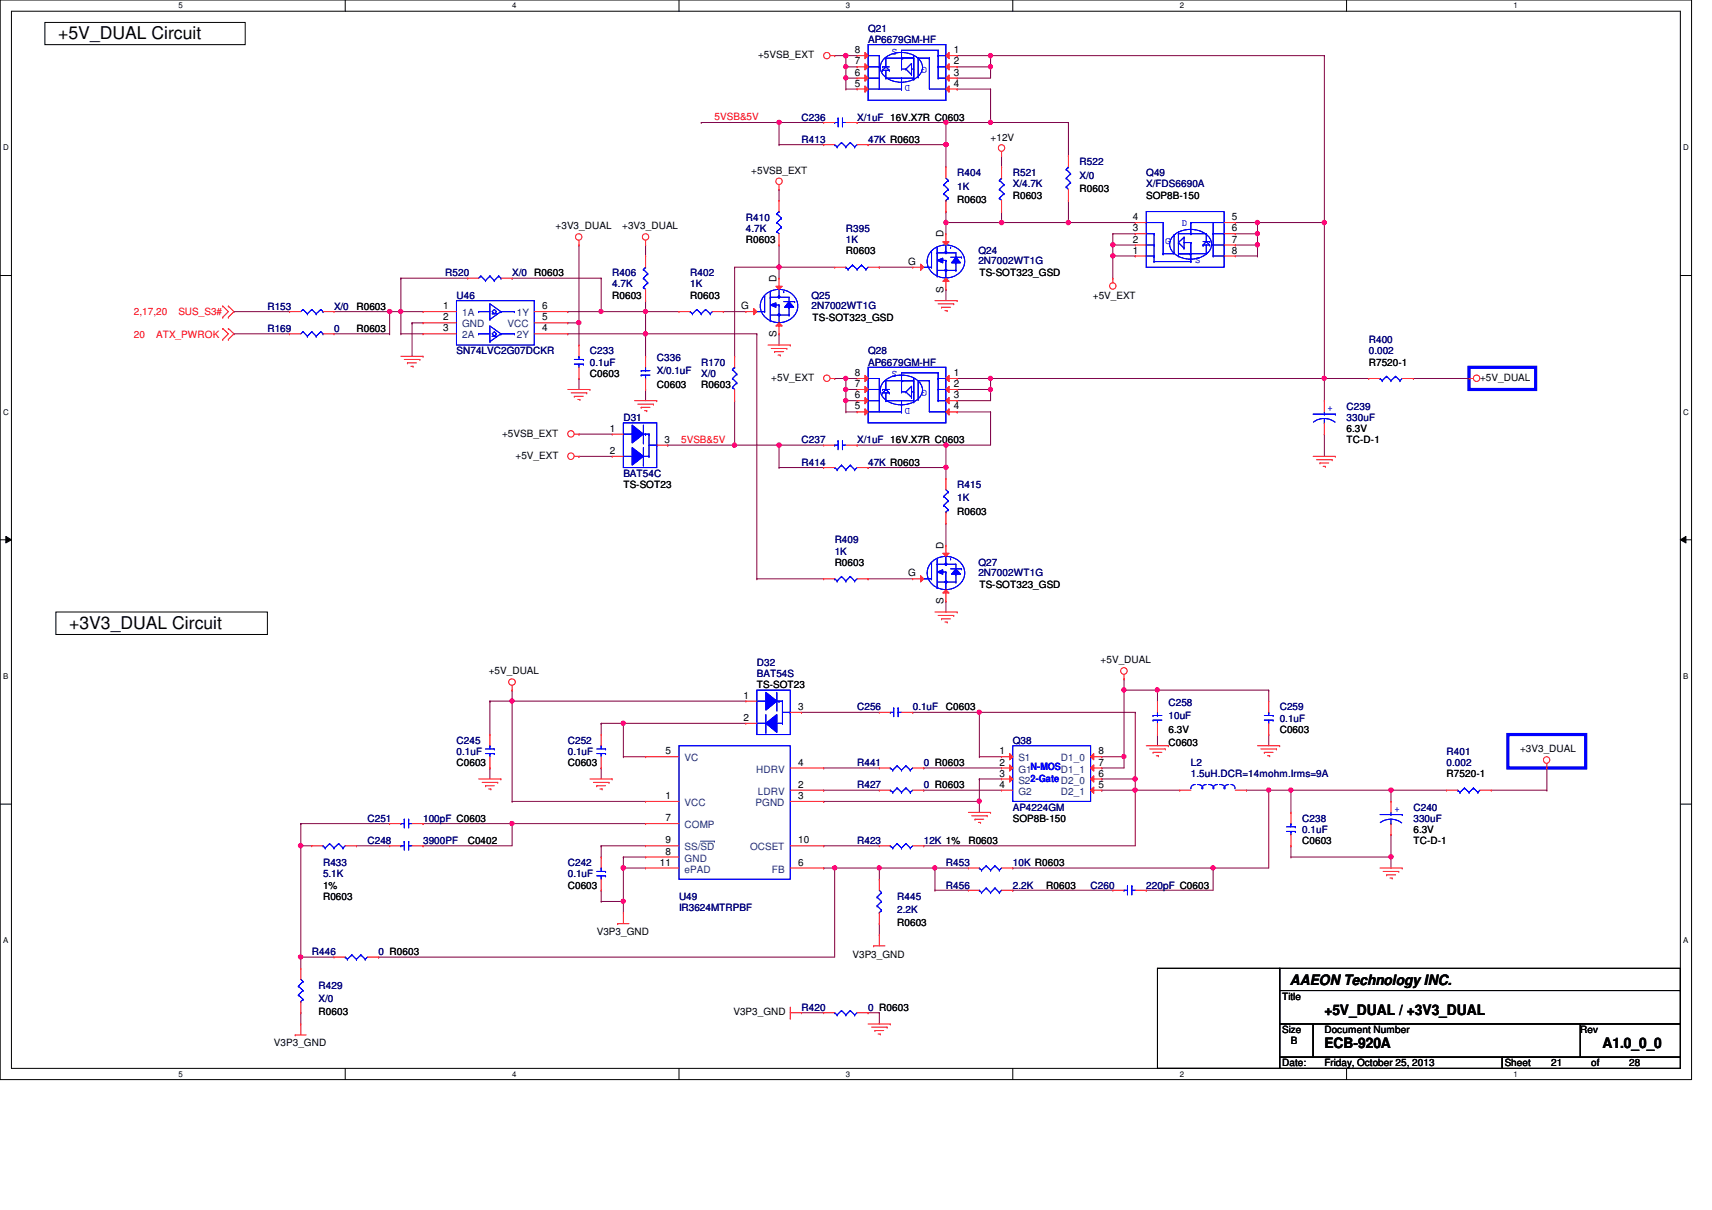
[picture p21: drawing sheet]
<svg xmlns="http://www.w3.org/2000/svg" width="297mm" height="210mm" viewBox="0 0 297 210" stroke-linecap="round" stroke-linejoin="round" font-family="sans-serif">
<defs><g id="words">
<g font-size="3">
<text x="10.1" y="6.8">+5V_DUAL Circuit</text>
<text x="12" y="109.1">+3V3_DUAL Circuit</text>
</g>
<g font-size="2.5">
<text x="223.8" y="170.8">AAEON Technology INC.</text>
<text x="229.8" y="176.1">+5V_DUAL / +3V3_DUAL</text>
<text x="229.8" y="181.9">ECB-920A</text>
<text x="278" y="181.9">A1.0_0_0</text>
</g>
<g font-size="1.7" fill="#000080">
<text x="150.6" y="5.5">Q21</text>
<text x="150.6" y="7.4">AP6679GM-HF</text>
<text x="139.1" y="20.9">C236</text>
<text x="148.7" y="20.9">X/1uF 16V.X7R C0603</text>
<text x="139.1" y="24.8">R413</text>
<text x="150.6" y="24.8">47K R0603</text>
<text x="187.3" y="28.7">R522</text>
<text x="166.1" y="30.6">R404</text>
<text x="166.1" y="32.9">1K</text>
<text x="175.7" y="30.6">R521</text>
<text x="175.7" y="32.5">X/4.7K</text>
<text x="187.3" y="31">X/0</text>
<text x="198.9" y="30.6">Q49</text>
<text x="198.9" y="32.5">X/FDS6690A</text>
<text x="129.4" y="38.3">R410</text>
<text x="129.4" y="40.2">4.7K</text>
<text x="146.8" y="40.2">R395</text>
<text x="77.3" y="48">R520</text>
<text x="88.9" y="48">X/0</text>
<text x="106.2" y="48">R406</text>
<text x="119.8" y="48">R402</text>
<text x="146.8" y="42.2">1K</text>
<text x="169.8" y="44.1">Q24</text>
<text x="169.8" y="45.8">2N7002WT1G</text>
<text x="46.4" y="53.8">R153</text>
<text x="58" y="53.8">X/0</text>
<text x="79.2" y="51.8">U46</text>
<text x="106.2" y="49.9">4.7K</text>
<text x="119.8" y="49.9">1K</text>
<text x="140.8" y="51.8">Q25</text>
<text x="140.8" y="53.6">2N7002WT1G</text>
<text x="46.4" y="57.6">R169</text>
<text x="58" y="57.6">0</text>
<text x="237.5" y="59.5">R400</text>
<text x="79.2" y="61.5">SN74LVC2G07DCKR</text>
<text x="102.4" y="61.5">C233</text>
<text x="102.4" y="63.4">0.1uF</text>
<text x="114" y="62.6">C336</text>
<text x="114" y="64.9">X/0.1uF</text>
<text x="121.7" y="63.4">R170</text>
<text x="121.7" y="65.3">X/0</text>
<text x="150.6" y="61.5">Q28</text>
<text x="150.6" y="63.4">AP6679GM-HF</text>
<text x="237.5" y="61.5">0.002</text>
<text x="233.6" y="71.1">C239</text>
<text x="108.2" y="73.1">D31</text>
<text x="139.1" y="76.9">C237</text>
<text x="148.7" y="76.9">X/1uF 16V.X7R C0603</text>
<text x="233.6" y="73.1">330uF</text>
<text x="108.2" y="82.7">BAT54C</text>
<text x="139.1" y="80.8">R414</text>
<text x="150.6" y="80.8">47K R0603</text>
<text x="166.1" y="84.6">R415</text>
<text x="166.1" y="87">1K</text>
<text x="144.8" y="94.3">R409</text>
<text x="144.8" y="96.2">1K</text>
<text x="169.8" y="98.1">Q27</text>
<text x="169.8" y="99.9">2N7002WT1G</text>
<text x="131.3" y="115.5">D32</text>
<text x="131.3" y="117.4">BAT54S</text>
<text x="148.7" y="123.2">C256</text>
<text x="158.4" y="123.2">0.1uF</text>
<text x="202.7" y="122.5">C258</text>
<text x="202.7" y="124.8">10uF</text>
<text x="222" y="123.2">C259</text>
<text x="222" y="125.2">0.1uF</text>
<text x="79.2" y="129">C245</text>
<text x="79.2" y="131">0.1uF</text>
<text x="98.5" y="129">C252</text>
<text x="98.5" y="131">0.1uF</text>
<text x="175.7" y="129">Q38</text>
<text x="251" y="131">R401</text>
<text x="148.7" y="132.9">R441</text>
<text x="148.7" y="136.7">R427</text>
<text x="160.3" y="132.9">0 R0603</text>
<text x="160.3" y="136.7">0 R0603</text>
<text x="206.6" y="132.9">L2</text>
<text x="206.6" y="134.8">1.5uH.DCR=14mohm.Irms=9A</text>
<text x="251" y="132.9">0.002</text>
<text x="63.8" y="142.5">C251</text>
<text x="73.4" y="142.5">100pF C0603</text>
<text x="175.7" y="140.6">AP4224GM</text>
<text x="225.9" y="142.5">C238</text>
<text x="245.2" y="140.6">C240</text>
<text x="245.2" y="142.5">330uF</text>
<text x="63.8" y="146.4">C248</text>
<text x="73.4" y="146.4">3900PF</text>
<text x="148.7" y="146.4">R423</text>
<text x="160.3" y="146.4">12K 1%</text>
<text x="225.9" y="144.5">0.1uF</text>
<text x="56" y="150.3">R433</text>
<text x="56" y="152.2">5.1K</text>
<text x="98.5" y="150.3">C242</text>
<text x="98.5" y="152.2">0.1uF</text>
<text x="164.1" y="150.3">R453</text>
<text x="164.1" y="154.1">R456</text>
<text x="175.7" y="150.3">10K R0603</text>
<text x="175.7" y="154.1">2.2K</text>
<text x="189.2" y="154.1">C260</text>
<text x="198.9" y="154.1">220pF C0603</text>
<text x="117.8" y="156">U49</text>
<text x="117.8" y="158">IR3624MTRPBF</text>
<text x="155.7" y="156">R445</text>
<text x="155.7" y="158.4">2.2K</text>
<text x="54.1" y="165.7">R446</text>
<text x="65.7" y="165.7">0 R0603</text>
<text x="55.3" y="171.5">R429</text>
<text x="55.3" y="173.8">X/0</text>
<text x="139.1" y="175.3">R420</text>
<text x="150.6" y="175.3">0 R0603</text>
</g>
<g font-size="1.7">
<text x="131.5" y="10.1">+5VSB_EXT</text>
<text x="148.3" y="11.2">7</text>
<text x="148.3" y="9.2">8</text>
<text x="165.5" y="11.2">2</text>
<text x="165.5" y="9.2">1</text>
<text x="148.3" y="15">5</text>
<text x="148.3" y="13.1">6</text>
<text x="165.5" y="15">4</text>
<text x="165.5" y="13.1">3</text>
<text x="171.9" y="24.4">+12V</text>
<text x="130.3" y="30.2">+5VSB_EXT</text>
<text x="166.1" y="35.2">R0603</text>
<text x="175.7" y="34.5">R0603</text>
<text x="187.3" y="33.3">R0603</text>
<text x="198.9" y="34.5">SOP8B-150</text>
<text x="96.4" y="39.7">+3V3_DUAL</text>
<text x="107.9" y="39.7">+3V3_DUAL</text>
<text x="163.7" y="41.1" transform="rotate(-90 163.7 41.1)">D</text>
<text x="196.6" y="38.2">4</text>
<text x="196.6" y="40.1">3</text>
<text x="213.7" y="38.2">5</text>
<text x="213.7" y="40.1">6</text>
<text x="92.7" y="48">R0603</text>
<text x="129.4" y="42.2">R0603</text>
<text x="146.8" y="44.1">R0603</text>
<text x="157.6" y="45.9">G</text>
<text x="169.9" y="48">TS-SOT323_GSD</text>
<text x="196.6" y="42.1">2</text>
<text x="196.6" y="44">1</text>
<text x="213.7" y="42.1">7</text>
<text x="213.7" y="44">8</text>
<text x="61.8" y="53.8">R0603</text>
<text x="76.9" y="53.6">1</text>
<text x="94.1" y="53.6">6</text>
<text x="106.2" y="51.8">R0603</text>
<text x="119.8" y="51.8">R0603</text>
<text x="128.6" y="53.6">G</text>
<text x="134.7" y="48.9" transform="rotate(-90 134.7 48.9)">D</text>
<text x="163.7" y="50.8" transform="rotate(-90 163.7 50.8)">S</text>
<text x="189.6" y="51.8">+5V_EXT</text>
<text x="61.8" y="57.6">R0603</text>
<text x="76.9" y="55.6">2</text>
<text x="76.9" y="57.5">3</text>
<text x="94.1" y="57.5">4</text>
<text x="94.1" y="55.6">5</text>
<text x="134.7" y="58.5" transform="rotate(-90 134.7 58.5)">S</text>
<text x="141" y="55.7">TS-SOT323_GSD</text>
<text x="102.4" y="65.3">C0603</text>
<text x="148.3" y="65.2">8</text>
<text x="165.5" y="65.2">1</text>
<text x="237.5" y="63.4">R7520-1</text>
<text x="114" y="67.3">C0603</text>
<text x="121.7" y="67.3">R0603</text>
<text x="133.8" y="66.1">+5V_EXT</text>
<text x="148.3" y="71">5</text>
<text x="148.3" y="69.1">6</text>
<text x="148.3" y="67.1">7</text>
<text x="165.5" y="71">4</text>
<text x="165.5" y="69.1">3</text>
<text x="165.5" y="67.1">2</text>
<text x="256.8" y="66.1">+5V_DUAL</text>
<text x="87.1" y="75.7">+5VSB_EXT</text>
<text x="105.8" y="74.9">1</text>
<text x="115.3" y="76.8">3</text>
<text x="233.6" y="75">6.3V</text>
<text x="233.6" y="76.9">TC-D-1</text>
<text x="89.4" y="79.6">+5V_EXT</text>
<text x="105.8" y="78.7">2</text>
<text x="108.2" y="84.6">TS-SOT23</text>
<text x="166.1" y="89.3">R0603</text>
<text x="163.7" y="95.2" transform="rotate(-90 163.7 95.2)">D</text>
<text x="144.8" y="98.1">R0603</text>
<text x="157.6" y="100">G</text>
<text x="163.7" y="104.8" transform="rotate(-90 163.7 104.8)">S</text>
<text x="169.9" y="102">TS-SOT323_GSD</text>
<text x="84.8" y="116.9">+5V_DUAL</text>
<text x="131.3" y="119.4">TS-SOT23</text>
<text x="191" y="114.9">+5V_DUAL</text>
<text x="129" y="121.2">1</text>
<text x="129" y="125.1">2</text>
<text x="138.5" y="123.1">3</text>
<text x="164.1" y="123.2">C0603</text>
<text x="115.5" y="130.9">5</text>
<text x="173.4" y="130.9">1</text>
<text x="190.6" y="130.9">8</text>
<text x="202.7" y="127.1">6.3V</text>
<text x="202.7" y="129.4">C0603</text>
<text x="222" y="127.1">C0603</text>
<text x="263.7" y="130.4">+3V3_DUAL</text>
<text x="79.2" y="132.9">C0603</text>
<text x="98.5" y="132.9">C0603</text>
<text x="138.5" y="136.7">2</text>
<text x="138.5" y="132.8">4</text>
<text x="173.4" y="132.8">2</text>
<text x="173.4" y="134.7">3</text>
<text x="173.4" y="136.7">4</text>
<text x="190.6" y="132.8">7</text>
<text x="190.6" y="134.7">6</text>
<text x="190.6" y="136.7">5</text>
<text x="251" y="134.8">R7520-1</text>
<text x="115.5" y="138.6">1</text>
<text x="115.5" y="142.5">7</text>
<text x="138.5" y="138.6">3</text>
<text x="175.7" y="142.5">SOP8B-150</text>
<text x="81.1" y="146.4">C0402</text>
<text x="115.5" y="146.3">9</text>
<text x="115.5" y="148.3">8</text>
<text x="138.5" y="146.3">10</text>
<text x="168" y="146.4">R0603</text>
<text x="225.9" y="146.4">C0603</text>
<text x="245.2" y="144.5">6.3V</text>
<text x="245.2" y="146.4">TC-D-1</text>
<text x="56" y="154.1">1%</text>
<text x="98.5" y="154.1">C0603</text>
<text x="114.5" y="150.2">11</text>
<text x="138.5" y="150.2">6</text>
<text x="181.5" y="154.1">R0603</text>
<text x="56" y="156">R0603</text>
<text x="155.7" y="160.7">R0603</text>
<text x="103.5" y="162.2">V3P3_GND</text>
<text x="147.9" y="166.1">V3P3_GND</text>
<text x="222.5" y="173.4">Title</text>
<text x="55.3" y="176.1">R0603</text>
<text x="127.3" y="176.1">V3P3_GND</text>
<text x="222.5" y="179.2">Size</text>
<text x="229.8" y="179.2">Document Number</text>
<text x="274.2" y="179.2">Rev</text>
<text x="47.5" y="181.5">V3P3_GND</text>
<text x="222.5" y="185">Date:</text>
<text x="224" y="181.1">B</text>
<text x="229.8" y="185">Friday, October 25, 2013</text>
<text x="261.1" y="185">Sheet</text>
<text x="269.2" y="185">21</text>
<text x="276.1" y="185">of</text>
<text x="282.7" y="185">28</text>
</g>
<g font-size="1.7" fill="#00f">
<text x="155.7" y="8.4" transform="rotate(180 155.7 8.4)">S</text>
<text x="160.9" y="11.7" transform="rotate(180 160.9 11.7)">G</text>
<text x="157.9" y="14.8" transform="rotate(180 157.9 14.8)">D</text>
<text x="205.1" y="39.2">D</text>
<text x="202.2" y="42.3">G</text>
<text x="207.4" y="45.6">S</text>
<text x="155.7" y="64.4" transform="rotate(180 155.7 64.4)">S</text>
<text x="157.9" y="70.8" transform="rotate(180 157.9 70.8)">D</text>
<text x="160.9" y="67.7" transform="rotate(180 160.9 67.7)">G</text>
<text x="230.3" y="71.3">+</text>
<text x="241.9" y="140.8">+</text>
</g>
<g font-size="1.7" fill="#f00">
<text x="124" y="20.9">5VSB&amp;5V</text>
<text x="23.2" y="58.6">20</text>
<text x="23.2" y="54.7">2,17,20</text>
<text x="27.1" y="58.6">ATX_PWROK</text>
<text x="30.9" y="54.7">SUS_S3#</text>
<text x="118.2" y="76.8">5VSB&amp;5V</text>
</g>
<g font-size="1.7" fill="#004080">
<text x="80.2" y="54.9">1A</text>
<text x="80.2" y="56.8">GND</text>
<text x="80.2" y="58.7">2A</text>
<text x="88" y="56.8">VCC</text>
<text x="89.7" y="58.7">2Y</text>
<text x="89.7" y="54.9">1Y</text>
<text x="118.8" y="132.1">VC</text>
<text x="131.2" y="134">HDRV</text>
<text x="131.5" y="137.9">LDRV</text>
<text x="176.7" y="132.1">S1</text>
<text x="176.7" y="134">G1N-MOSD1_1</text>
<text x="176.7" y="135.9">S22-GateD2_0</text>
<text x="176.7" y="137.9">G2</text>
<text x="184.1" y="132.1">D1_0</text>
<text x="184.1" y="137.9">D2_1</text>
<text x="118.8" y="139.8">VCC</text>
<text x="118.8" y="143.7">COMP</text>
<text x="131.1" y="139.8">PGND</text>
<text x="118.8" y="147.5">SS/SD</text>
<text x="118.8" y="149.5">GND</text>
<text x="130.1" y="147.5">OCSET</text>
<text x="118.8" y="151.4">ePAD</text>
<text x="133.9" y="151.4">FB</text>
</g>
<g font-size="1.4">
<text x="30.9" y="1.4">5</text>
<text x="88.9" y="1.4">4</text>
<text x="146.8" y="1.4">3</text>
<text x="204.7" y="1.4">2</text>
<text x="262.6" y="1.4">1</text>
<text x=".5" y="26.1">D</text>
<text x="292.1" y="26.1">D</text>
<text x=".5" y="71.9">C</text>
<text x="292.1" y="71.9">C</text>
<text x=".5" y="117.8">B</text>
<text x="292.1" y="117.8">B</text>
<text x=".5" y="163.6">A</text>
<text x="292.1" y="163.6">A</text>
<text x="30.9" y="186.8">5</text>
<text x="88.9" y="186.8">4</text>
<text x="146.8" y="186.8">3</text>
<text x="204.7" y="186.8">2</text>
<text x="262.6" y="186.8">1</text>
</g>
</g></defs>
<path d="M0 0h293.5v187.3h-293.5zM2 1.9h289.5v183.4h-289.5z" fill="none" stroke="#000" stroke-width=".17"/>
<g fill="#fff">
<path d="M30.9 .2h.8v1.5h-.8z"/>
<path d="M30.9 185.5h.8v1.6h-.8z"/>
</g>
<path d="M59.9 0v1.9M59.9 185.3v2" fill="none" stroke="#000" stroke-width=".17"/>
<g fill="#fff">
<path d="M88.9 .2h.7v1.5h-.7z"/>
<path d="M88.9 185.5h.7v1.6h-.7z"/>
</g>
<path d="M117.8 0v1.9M117.8 185.3v2" fill="none" stroke="#000" stroke-width=".17"/>
<g fill="#fff">
<path d="M146.8 .2h.7v1.5h-.7z"/>
<path d="M146.8 185.5h.7v1.6h-.7z"/>
</g>
<path d="M175.7 0v1.9M175.7 185.3v2" fill="none" stroke="#000" stroke-width=".17"/>
<g fill="#fff">
<path d="M204.7 .2h.7v1.5h-.7z"/>
<path d="M204.7 185.5h.7v1.6h-.7z"/>
</g>
<path d="M233.6 0v1.9M233.6 185.3v2" fill="none" stroke="#000" stroke-width=".17"/>
<g fill="#fff">
<path d="M262.6 .2h.8v1.5h-.8z"/>
<path d="M262.6 185.5h.8v1.6h-.8z"/>
<path d="M.5 24.8h1v1.6h-1z"/>
<path d="M292.1 24.8h.9v1.6h-.9z"/>
<path d="M.5 70.7h1v1.5h-1z"/>
<path d="M292.1 70.7h.9v1.5h-.9z"/>
</g>
<path d="M0 47.8h2M291.5 47.8h2" fill="none" stroke="#000" stroke-width=".17"/>
<g fill="#fff">
<path d="M.5 116.5h.9v1.6h-.9z"/>
<path d="M292.1 116.5h.8v1.6h-.8z"/>
</g>
<path d="M0 93.6h2M1 93l1 .6-1 .6zM291.5 93.6l1-.6v1.2zM291.5 93.6h2" fill="none" stroke="#000" stroke-width=".17"/>
<path d="M1 93l1 .6-1 .6zM291.5 93.6l1-.6v1.2z" fill="#000"/>
<g fill="#fff">
<path d="M.5 162.4h.9v1.5h-.9z"/>
<path d="M292.1 162.4h.8v1.5h-.8z"/>
</g>
<path d="M7.8 3.9h34.7v3.8h-34.7zM9.7 106.2h36.7v3.9h-36.7zM0 139.5h2M291.5 139.5h2" fill="none" stroke="#000" stroke-width=".17"/>
<path d="M254.9 63.7h11.5v3.9h-11.5zM261.6 127.4h13.5v5.8h-13.5z" fill="none" stroke="#00f" stroke-width=".55"/>
<path d="M135.2 21.3h.1M135.2 21.3v3.8M135.2 21.3h7.7" fill="none" stroke="#800040" stroke-width=".17"/>
<circle cx="135.2" cy="21.2" r=".37" fill="#f0f"/>
<circle cx="135.2" cy="21.2" r=".37" fill="none" stroke="#f0f" stroke-width=".17"/>
<path d="M164.1 25.1h.1M164.1 25.1v3.9M104.3 54.1h.1M104.3 54.1h7.7M127.5 77.2h.1M127.5 77.2h7.7M164.1 77.2h.1M164.1 77.2v3.9" fill="none" stroke="#800040" stroke-width=".17"/>
<circle cx="164.1" cy="81.1" r=".38" fill="#f0f"/>
<circle cx="164.1" cy="81.1" r=".38" fill="none" stroke="#f0f" stroke-width=".17"/>
<path d="M69.5 54.1h.1M69.5 54.1h3.9" fill="none" stroke="#800040" stroke-width=".17"/>
<circle cx="69.5" cy="54" r=".37" fill="#f0f"/>
<circle cx="69.5" cy="54" r=".37" fill="none" stroke="#f0f" stroke-width=".17"/>
<path d="M164.1 21.3h.1M164.1 21.3v3.8M135.2 77.2h.1M135.2 77.2v3.9M166.1 69.5h.1M166.1 69.5h5.8M135.2 81.1h.1M135.2 81.1h7.7" fill="none" stroke="#800040" stroke-width=".17"/>
<circle cx="164.1" cy="25.1" r=".37" fill="#f0f"/>
<circle cx="164.1" cy="25.1" r=".37" fill="none" stroke="#f0f" stroke-width=".17"/>
<path d="M164.1 21.3h.1M164.1 21.3h7.8" fill="none" stroke="#800040" stroke-width=".17"/>
<circle cx="164.1" cy="21.2" r=".37" fill="#f0f"/>
<circle cx="164.1" cy="21.2" r=".37" fill="none" stroke="#f0f" stroke-width=".17"/>
<path d="M135.2 25.1h.1M135.2 25.1h7.7M150.6 25.1h.1M150.6 25.1h13.5" fill="none" stroke="#800040" stroke-width=".17"/>
<circle cx="164.1" cy="25.1" r=".37" fill="#f0f"/>
<circle cx="164.1" cy="25.1" r=".37" fill="none" stroke="#f0f" stroke-width=".17"/>
<path d="M171.9 9.7h.1M171.9 9.7v1.9M112 52.2h.1M112 52.2v1.9" fill="none" stroke="#800040" stroke-width=".17"/>
<circle cx="171.8" cy="9.6" r=".38" fill="#f0f"/>
<circle cx="171.8" cy="9.6" r=".38" fill="none" stroke="#f0f" stroke-width=".17"/>
<path d="M135.2 46.4h.1M135.2 46.4v1.9" fill="none" stroke="#800040" stroke-width=".17"/>
<circle cx="135.2" cy="46.3" r=".37" fill="#f0f"/>
<circle cx="135.2" cy="46.3" r=".37" fill="none" stroke="#f0f" stroke-width=".17"/>
<path d="M229.8 38.6h.1M229.8 38.6v27.1M125.5 54.1h.1M125.5 54.1h3.9M135.2 57.9h.1M135.2 57.9v2" fill="none" stroke="#800040" stroke-width=".17"/>
<circle cx="229.8" cy="65.6" r=".37" fill="#f0f"/>
<circle cx="229.8" cy="65.6" r=".37" fill="none" stroke="#f0f" stroke-width=".17"/>
<g fill="none" stroke="#800040" stroke-width=".17">
<path d="M112 54.1h.1M112 42.5h.1M112 54.1h5.8M112 42.5v1.9M166.1 67.6h.1M166.1 65.7h.1M166.1 65.7h5.8M171.9 65.7h.1M171.9 65.7v1.9h-5.8M229.8 75.3h.1M229.8 65.7h.1M229.8 65.7v3.8"/>
<path d="M229.8 75.3v3.9M164.1 90.8h.1M164.1 90.8v3.8M150.6 100.4h.1M150.6 100.4h7.8M164.1 104.3h.1M164.1 104.3v1.9"/>
</g>
<circle cx="171.8" cy="65.6" r=".37" fill="#f0f"/>
<circle cx="171.8" cy="65.6" r=".37" fill="none" stroke="#f0f" stroke-width=".17"/>
<path d="M166.1 13.5h.1M166.1 11.6h.1M166.1 11.6h5.8M171.9 11.6h.1M171.9 11.6v1.9h-5.8M164.1 38.6h.1M164.1 38.6v2M152.6 46.4h.1M152.6 46.4h5.8M164.1 50.2h.1M164.1 50.2v2" fill="none" stroke="#800040" stroke-width=".17"/>
<circle cx="171.8" cy="11.6" r=".37" fill="#f0f"/>
<circle cx="171.8" cy="11.6" r=".37" fill="none" stroke="#f0f" stroke-width=".17"/>
<g fill="none" stroke="#800040" stroke-width=".17">
<path d="M166.1 9.7h.1M166.1 9.7h5.8M135.2 32.9h.1M135.2 32.9v1.9M135.2 46.4h.1M135.2 46.4h9.6M100.5 75.3h.1M100.5 79.2h.1M100.5 75.3h5.7M100.5 79.2h5.7M171.9 67.6h.1M171.9 67.6v1.9"/>
<path d="M150.6 81.1h.1M150.6 81.1h13.5M164.1 81.1h.1M164.1 81.1v1.9"/>
</g>
<circle cx="171.8" cy="67.6" r=".38" fill="#f0f"/>
<circle cx="171.8" cy="67.6" r=".38" fill="none" stroke="#f0f" stroke-width=".17"/>
<path d="M164.1 77.2h.1M164.1 77.2h7.8" fill="none" stroke="#800040" stroke-width=".17"/>
<circle cx="164.1" cy="77.2" r=".38" fill="#f0f"/>
<circle cx="164.1" cy="77.2" r=".38" fill="none" stroke="#f0f" stroke-width=".17"/>
<path d="M135.2 77.2h.1M135.2 77.2h7.7" fill="none" stroke="#800040" stroke-width=".17"/>
<circle cx="135.2" cy="77.2" r=".38" fill="#f0f"/>
<circle cx="135.2" cy="77.2" r=".38" fill="none" stroke="#f0f" stroke-width=".17"/>
<g fill="none" stroke="#800040" stroke-width=".17">
<path d="M146.8 15.5h.1M146.8 9.7h.1M146.8 15.5h1.9M146.8 9.7h1.9M171.9 15.5h.1M171.9 15.5v5.8M135.2 42.5h.1M135.2 42.5v3.9M171.9 65.7h.1M171.9 71.5h.1M171.9 65.7h57.9M171.9 71.5v5.7"/>
<path d="M131.3 100.4h.1M131.3 100.4h11.6"/>
</g>
<circle cx="146.7" cy="9.6" r=".38" fill="#f0f"/>
<circle cx="146.7" cy="9.6" r=".38" fill="none" stroke="#f0f" stroke-width=".17"/>
<path d="M146.8 9.7h.1M146.8 9.7v1.9" fill="none" stroke="#800040" stroke-width=".17"/>
<circle cx="146.7" cy="9.6" r=".38" fill="#f0f"/>
<circle cx="146.7" cy="9.6" r=".38" fill="none" stroke="#f0f" stroke-width=".17"/>
<path d="M146.8 11.6h.1M146.8 11.6h1.9M146.8 11.6v1.9" fill="none" stroke="#800040" stroke-width=".17"/>
<circle cx="146.7" cy="13.5" r=".38" fill="#f0f"/>
<circle cx="146.7" cy="13.5" r=".38" fill="none" stroke="#f0f" stroke-width=".17"/>
<circle cx="146.7" cy="11.6" r=".37" fill="#f0f"/>
<circle cx="146.7" cy="11.6" r=".37" fill="none" stroke="#f0f" stroke-width=".17"/>
<path d="M146.8 13.5h.1M146.8 13.5h1.9M146.8 13.5v2M171.9 9.7h.1M171.9 9.7h57.9M146.8 65.7h.1M146.8 65.7v1.9M146.8 65.7h1.9" fill="none" stroke="#800040" stroke-width=".17"/>
<circle cx="146.7" cy="67.6" r=".38" fill="#f0f"/>
<circle cx="146.7" cy="67.6" r=".38" fill="none" stroke="#f0f" stroke-width=".17"/>
<circle cx="146.7" cy="65.6" r=".37" fill="#f0f"/>
<circle cx="146.7" cy="65.6" r=".37" fill="none" stroke="#f0f" stroke-width=".17"/>
<path d="M146.8 67.6h.1M146.8 67.6h1.9M146.8 67.6v1.9" fill="none" stroke="#800040" stroke-width=".17"/>
<circle cx="146.7" cy="69.5" r=".37" fill="#f0f"/>
<circle cx="146.7" cy="69.5" r=".37" fill="none" stroke="#f0f" stroke-width=".17"/>
<g fill="none" stroke="#800040" stroke-width=".17">
<path d="M144.8 9.7h.1M144.8 9.7h2M121.7 21.3h.1M121.7 21.3h13.5M69.5 54.1h.1M69.5 57.9h.1M69.5 54.1v3.8M69.5 57.9h3.9M71.5 56h.1M71.5 56h1.9M71.5 56v5.8M112 57.9h.1"/>
<path d="M112 57.9h19.3M144.8 65.7h.1M144.8 65.7h2M146.8 69.5h.1M146.8 71.5h.1M146.8 69.5h1.9M146.8 69.5v2M146.8 71.5h1.9"/>
</g>
<circle cx="112" cy="57.9" r=".38" fill="#f0f"/>
<circle cx="112" cy="57.9" r=".38" fill="none" stroke="#f0f" stroke-width=".17"/>
<path d="M112 54.1h.1M112 54.1v3.8" fill="none" stroke="#800040" stroke-width=".17"/>
<circle cx="112" cy="54" r=".37" fill="#f0f"/>
<circle cx="112" cy="54" r=".37" fill="none" stroke="#f0f" stroke-width=".17"/>
<path d="M100.5 56h.1M100.5 56v3.9M131.3 57.9h.1M131.3 57.9v42.5" fill="none" stroke="#800040" stroke-width=".17"/>
<circle cx="100.4" cy="56" r=".37" fill="#f0f"/>
<circle cx="100.4" cy="56" r=".37" fill="none" stroke="#f0f" stroke-width=".17"/>
<path d="M98.5 56h.1M98.5 57.9h.1M98.5 57.9h13.5M100.5 42.5h.1M100.5 42.5v13.5h-2M100.5 65.7h.1M100.5 65.7v1.9M88.9 142.9h.1M88.9 142.9h23.1" fill="none" stroke="#800040" stroke-width=".17"/>
<circle cx="88.8" cy="142.8" r=".37" fill="#f0f"/>
<circle cx="88.8" cy="142.8" r=".37" fill="none" stroke="#f0f" stroke-width=".17"/>
<path d="M175.7 154.4h.1M175.7 154.4h17.4M210.5 150.6h.1M210.5 150.6h9.6" fill="none" stroke="#800040" stroke-width=".17"/>
<circle cx="210.4" cy="150.6" r=".37" fill="#f0f"/>
<circle cx="210.4" cy="150.6" r=".37" fill="none" stroke="#f0f" stroke-width=".17"/>
<path d="M220.1 137.1h.1M220.1 137.1h3.9M198.9 154.4h.1M210.5 150.6h.1M210.5 150.6v3.8h-11.6" fill="none" stroke="#800040" stroke-width=".17"/>
<circle cx="220.1" cy="137" r=".37" fill="#f0f"/>
<circle cx="220.1" cy="137" r=".37" fill="none" stroke="#f0f" stroke-width=".17"/>
<path d="M220.1 137.1h.1M220.1 137.1v13.5M224 137.1h.1M224 137.1v3.8M241.3 137.1h.1M241.3 137.1v1.9M224 146.7h.1M224 146.7v2M241.3 148.7h.1M241.3 148.7v1.9" fill="none" stroke="#800040" stroke-width=".17"/>
<circle cx="241.3" cy="148.6" r=".38" fill="#f0f"/>
<circle cx="241.3" cy="148.6" r=".38" fill="none" stroke="#f0f" stroke-width=".17"/>
<path d="M73.4 142.9h.1M73.4 146.7h.1M73.4 142.9h15.5M88.9 142.9h.1M88.9 142.9v3.8h-15.5M108.2 150.6h.1M108.2 150.6v5.8M175.7 150.6h.1M175.7 150.6h34.8M224 148.7h.1M241.3 144.8h.1M241.3 144.8v3.9h-17.3" fill="none" stroke="#800040" stroke-width=".17"/>
<circle cx="108.1" cy="150.6" r=".37" fill="#f0f"/>
<circle cx="108.1" cy="150.6" r=".37" fill="none" stroke="#f0f" stroke-width=".17"/>
<path d="M191.2 137.1h.1M197 135.1h.1M197 135.1v2h-5.8" fill="none" stroke="#800040" stroke-width=".17"/>
<circle cx="196.9" cy="135.1" r=".38" fill="#f0f"/>
<circle cx="196.9" cy="135.1" r=".38" fill="none" stroke="#f0f" stroke-width=".17"/>
<path d="M108.2 125.5h.1M108.2 125.5h21.2M139.1 123.6h.1M139.1 123.6h13.5M268.4 133.2h.1M268.4 133.2v3.9" fill="none" stroke="#800040" stroke-width=".17"/>
<circle cx="108.1" cy="125.5" r=".38" fill="#f0f"/>
<circle cx="108.1" cy="125.5" r=".38" fill="none" stroke="#f0f" stroke-width=".17"/>
<g fill="none" stroke="#800040" stroke-width=".17">
<path d="M104.3 125.5h.1M104.3 125.5h3.9M104.3 125.5v1.9M108.2 125.5h.1M108.2 131.3h.1M108.2 125.5v5.8M108.2 131.3h3.8M158.4 123.6h.1M158.4 123.6h11.5M52.2 146.7h.1M52.2 142.9h.1M52.2 146.7h1.9"/>
<path d="M52.2 142.9h15.4M52.2 142.9v23.1M61.8 146.7h.1M61.8 146.7h5.8"/>
</g>
<circle cx="52.2" cy="166" r=".37" fill="#f0f"/>
<circle cx="52.2" cy="166" r=".37" fill="none" stroke="#f0f" stroke-width=".17"/>
<circle cx="52.2" cy="146.7" r=".37" fill="#f0f"/>
<circle cx="52.2" cy="146.7" r=".37" fill="none" stroke="#f0f" stroke-width=".17"/>
<path d="M88.9 139h.1M88.9 121.6h.1M88.9 139h23.1M88.9 121.6v17.4M104.3 133.2h.1M104.3 133.2v1.9M142.9 150.6h.1M142.9 150.6h1.9" fill="none" stroke="#800040" stroke-width=".17"/>
<circle cx="88.8" cy="121.6" r=".37" fill="#f0f"/>
<circle cx="88.8" cy="121.6" r=".37" fill="none" stroke="#f0f" stroke-width=".17"/>
<path d="M200.8 119.7h.1M200.8 119.7v1.9M85 121.6h.1M85 121.6v5.8M88.9 121.6h.1M88.9 121.6h40.5M52.2 166h.1M52.2 166v2M52.2 166h5.8" fill="none" stroke="#800040" stroke-width=".17"/>
<circle cx="200.8" cy="119.7" r=".38" fill="#f0f"/>
<circle cx="200.8" cy="119.7" r=".38" fill="none" stroke="#f0f" stroke-width=".17"/>
<path d="M200.8 119.7h.1M200.8 119.7h19.3M220.1 119.7h.1M220.1 119.7v1.9M197 137.1h.1M197 137.1v9.6M200.8 127.4h.1M200.8 127.4v2M220.1 127.4h.1M220.1 127.4v2M65.7 166h.1M65.7 166h79.1" fill="none" stroke="#800040" stroke-width=".17"/>
<circle cx="196.9" cy="137" r=".37" fill="#f0f"/>
<circle cx="196.9" cy="137" r=".37" fill="none" stroke="#f0f" stroke-width=".17"/>
<path d="M169.9 123.6h.1M169.9 123.6h27.1M197 137.1h.1M197 137.1h7.7" fill="none" stroke="#800040" stroke-width=".17"/>
<circle cx="169.9" cy="123.5" r=".37" fill="#f0f"/>
<circle cx="169.9" cy="123.5" r=".37" fill="none" stroke="#f0f" stroke-width=".17"/>
<g fill="none" stroke="#800040" stroke-width=".17">
<path d="M195 119.7h.1M195 119.7v11.6M85 121.6h.1M85 121.6h3.9M142.9 137.1h.1M142.9 133.2h.1M142.9 137.1h9.7M142.9 133.2h9.7M160.3 137.1h.1M160.3 133.2h.1M160.3 137.1h13.5M160.3 133.2h13.5"/>
<path d="M169.9 123.6h.1M169.9 131.3h.1M169.9 123.6v7.7M169.9 131.3h3.9M191.2 135.1h.1M191.2 133.2h.1M191.2 133.2h3.8M197 123.6h.1M197 123.6v11.5h-5.8M216.3 137.1h.1M216.3 137.1h3.8M142.9 146.7h.1"/>
<path d="M142.9 146.7h9.7"/>
</g>
<circle cx="195" cy="119.7" r=".38" fill="#f0f"/>
<circle cx="195" cy="119.7" r=".38" fill="none" stroke="#f0f" stroke-width=".17"/>
<path d="M142.9 139h.1M142.9 139h27M191.2 131.3h.1M191.2 131.3h3.8" fill="none" stroke="#800040" stroke-width=".17"/>
<circle cx="169.9" cy="139" r=".38" fill="#f0f"/>
<circle cx="169.9" cy="139" r=".38" fill="none" stroke="#f0f" stroke-width=".17"/>
<path d="M195 117.8h.1M195 119.7h.1M195 117.8v1.9M195 119.7h5.8M169.9 139h.1M169.9 135.1h.1M169.9 139v1.9M169.9 135.1h3.9M195 131.3h.1M195 131.3v1.9" fill="none" stroke="#800040" stroke-width=".17"/>
<circle cx="195" cy="131.2" r=".37" fill="#f0f"/>
<circle cx="195" cy="131.2" r=".37" fill="none" stroke="#f0f" stroke-width=".17"/>
<path d="M88.9 119.7h.1M88.9 119.7v1.9M85 133.2h.1M85 133.2v1.9M160.3 146.7h.1M160.3 146.7h36.7M162.2 150.6h.1M162.2 150.6h5.8" fill="none" stroke="#800040" stroke-width=".17"/>
<circle cx="162.2" cy="150.6" r=".37" fill="#f0f"/>
<circle cx="162.2" cy="150.6" r=".37" fill="none" stroke="#f0f" stroke-width=".17"/>
<path d="M108.2 148.7h.1M108.2 156.4h.1M108.2 148.7h3.8M108.2 148.7v1.9M108.2 156.4v1.9M144.8 150.6h.1M144.8 150.6v15.4" fill="none" stroke="#800040" stroke-width=".17"/>
<circle cx="108.1" cy="156.4" r=".37" fill="#f0f"/>
<circle cx="108.1" cy="156.4" r=".37" fill="none" stroke="#f0f" stroke-width=".17"/>
<path d="M108.2 150.6h.1M108.2 150.6h3.8" fill="none" stroke="#800040" stroke-width=".17"/>
<circle cx="108.1" cy="150.6" r=".37" fill="#f0f"/>
<circle cx="108.1" cy="150.6" r=".37" fill="none" stroke="#f0f" stroke-width=".17"/>
<path d="M169.9 135.1h.1M169.9 135.1v3.9M144.8 150.6h.1M144.8 150.6h7.8M152.6 150.6h.1M152.6 150.6v1.9M52.2 175.7h.1M52.2 175.7v1.9" fill="none" stroke="#800040" stroke-width=".17"/>
<circle cx="144.8" cy="150.6" r=".37" fill="#f0f"/>
<circle cx="144.8" cy="150.6" r=".37" fill="none" stroke="#f0f" stroke-width=".17"/>
<g fill="none" stroke="#800040" stroke-width=".17">
<path d="M104.3 146.7h.1M104.3 154.4h.1M104.3 156.4h.1M104.3 146.7h7.7M104.3 146.7v2M104.3 154.4v2M104.3 156.4h3.9M152.6 150.6h.1M152.6 150.6h9.6M162.2 150.6h.1M162.2 150.6v3.8M139.1 175.7h.1"/>
<path d="M139.1 175.7h3.8M150.6 175.7h.1M150.6 175.7h2M152.6 160.2h.1M152.6 175.7h.1M152.6 160.2v2M152.6 175.7v1.9"/>
</g>
<circle cx="152.5" cy="150.6" r=".37" fill="#f0f"/>
<circle cx="152.5" cy="150.6" r=".37" fill="none" stroke="#f0f" stroke-width=".17"/>
<path d="M166.1 15.5h.1M166.1 15.5h5.8M148.7 21.3h.1M148.7 21.3h15.4M148.7 77.2h.1M148.7 77.2h15.4M166.1 71.5h.1M166.1 71.5h5.8M224 137.1h.1M224 137.1h17.3M162.2 154.4h.1M162.2 154.4h5.8" fill="none" stroke="#800040" stroke-width=".17"/>
<circle cx="241.3" cy="137" r=".37" fill="#f0f"/>
<circle cx="241.3" cy="137" r=".37" fill="none" stroke="#f0f" stroke-width=".17"/>
<circle cx="224" cy="137" r=".37" fill="#f0f"/>
<circle cx="224" cy="137" r=".37" fill="none" stroke="#f0f" stroke-width=".17"/>
<path d="M40.6 54.1h.1M40.6 54.1h9.6M58 54.1h9.6M67.6 54.1h.1M229.8 65.7h.1M229.8 65.7h7.7M245.2 65.7h.1M245.2 65.7h9.7M241.3 137.1h.1M241.3 137.1h9.7M258.7 137.1h9.7M268.4 137.1h.1" fill="none" stroke="#800040" stroke-width=".17"/>
<circle cx="67.6" cy="54" r=".37" fill="#f0f"/>
<circle cx="67.6" cy="54" r=".37" fill="none" stroke="#f0f" stroke-width=".17"/>
<g fill="none" stroke="#800040" stroke-width=".17">
<path d="M40.6 57.9h.1M40.6 57.9h9.6M58 57.9h9.6M67.6 57.9h.1M67.6 54.1h.1M67.6 54.1h1.9M67.6 54.1v3.8M69.5 54.1h.1M127.5 46.4h.1M127.5 46.4v15.4M127.5 46.4h7.7M135.2 46.4h.1"/>
<path d="M127.5 77.2h.1M127.5 69.5v7.7"/>
</g>
<circle cx="127.4" cy="77.2" r=".38" fill="#f0f"/>
<circle cx="127.4" cy="77.2" r=".38" fill="none" stroke="#f0f" stroke-width=".17"/>
<path d="M69.5 48.3h.1M69.5 48.3h11.6M69.5 48.3v5.8M88.9 48.3h.1M88.9 48.3h15.4M104.3 48.3h.1M104.3 48.3v5.8M115.9 77.2h.1M115.9 77.2h11.6" fill="none" stroke="#800040" stroke-width=".17"/>
<circle cx="104.3" cy="54" r=".37" fill="#f0f"/>
<circle cx="104.3" cy="54" r=".37" fill="none" stroke="#f0f" stroke-width=".17"/>
<path d="M164.1 38.6h.1M164.1 38.6h9.7M173.8 38.6h.1M173.8 36.7v1.9M98.5 54.1h.1M98.5 54.1h5.8M112 57.9v3.9M112 61.8h.1M112 67.6h.1M112 67.6v1.9" fill="none" stroke="#800040" stroke-width=".17"/>
<circle cx="164.1" cy="38.6" r=".38" fill="#f0f"/>
<circle cx="164.1" cy="38.6" r=".38" fill="none" stroke="#f0f" stroke-width=".17"/>
<path d="M164.1 36.7h.1M164.1 36.7v1.9M173.8 29h.1M173.8 27.1v1.9M173.8 38.6h11.6M185.4 38.6h.1" fill="none" stroke="#800040" stroke-width=".17"/>
<circle cx="173.8" cy="38.6" r=".38" fill="#f0f"/>
<circle cx="173.8" cy="38.6" r=".38" fill="none" stroke="#f0f" stroke-width=".17"/>
<circle cx="185.3" cy="38.6" r=".38" fill="#f0f"/>
<circle cx="185.3" cy="38.6" r=".38" fill="none" stroke="#f0f" stroke-width=".17"/>
<path d="M171.9 21.3h.1M171.9 21.3h13.5M185.4 38.6h.1M185.4 21.3h.1M185.4 21.3v5.8M185.4 34.8v3.8M185.4 38.6h11.6M197 38.6h.1" fill="none" stroke="#800040" stroke-width=".17"/>
<circle cx="171.8" cy="21.2" r=".37" fill="#f0f"/>
<circle cx="171.8" cy="21.2" r=".37" fill="none" stroke="#f0f" stroke-width=".17"/>
<path d="M193.1 44.4h.1M193.1 42.5h.1M193.1 40.6h.1M193.1 40.6v1.9M193.1 44.4v3.9M193.1 40.6h3.9M193.1 42.5h3.9M193.1 44.4h3.9M197 40.6h.1M197 44.4h.1" fill="none" stroke="#800040" stroke-width=".17"/>
<circle cx="193.1" cy="44.4" r=".37" fill="#f0f"/>
<circle cx="193.1" cy="44.4" r=".37" fill="none" stroke="#f0f" stroke-width=".17"/>
<path d="M193.1 42.5h.1M193.1 42.5v1.9" fill="none" stroke="#800040" stroke-width=".17"/>
<circle cx="193.1" cy="42.5" r=".38" fill="#f0f"/>
<circle cx="193.1" cy="42.5" r=".38" fill="none" stroke="#f0f" stroke-width=".17"/>
<path d="M214.3 38.6h3.9M218.2 38.6h.1" fill="none" stroke="#800040" stroke-width=".17"/>
<circle cx="218.1" cy="38.6" r=".38" fill="#f0f"/>
<circle cx="218.1" cy="38.6" r=".38" fill="none" stroke="#f0f" stroke-width=".17"/>
<path d="M229.8 9.7h.1M229.8 9.7v28.9M218.2 38.6h.1M218.2 38.6v2M218.2 38.6h11.6M229.8 38.6h.1M214.3 40.6h3.9M218.2 40.6h.1" fill="none" stroke="#800040" stroke-width=".17"/>
<circle cx="229.7" cy="38.6" r=".38" fill="#f0f"/>
<circle cx="229.7" cy="38.6" r=".38" fill="none" stroke="#f0f" stroke-width=".17"/>
<path d="M218.2 42.5h.1M218.2 40.6v1.9" fill="none" stroke="#800040" stroke-width=".17"/>
<circle cx="218.2" cy="40.5" r=".37" fill="#f0f"/>
<circle cx="218.2" cy="40.5" r=".37" fill="none" stroke="#f0f" stroke-width=".17"/>
<path d="M214.3 42.5h.1M214.3 42.5h3.9" fill="none" stroke="#800040" stroke-width=".17"/>
<circle cx="218.1" cy="42.5" r=".38" fill="#f0f"/>
<circle cx="218.1" cy="42.5" r=".38" fill="none" stroke="#f0f" stroke-width=".17"/>
<path d="M214.3 44.4h3.9M218.2 44.4h.1M218.2 42.5h.1M218.2 42.5v1.9" fill="none" stroke="#800040" stroke-width=".17"/>
<g fill="none" stroke="#f00" stroke-width=".17">
<path d="M144.1 9.7h.7M144.8 9.7h.1M135.2 32.9h.1M135.2 32v.9M142.9 25.1h.1M142.9 25.1h1.9M148.7 25.1h1.9M150.6 25.1h.1M173.8 27.1h.1M173.8 26.3v.8M38.6 53.1h.1M38.6 55h.1"/>
<path d="M38.6 57h.1M38.6 58.9h.1M38.6 53.1l1 1-1 .9M38.6 57l1 .9-1 1M39.6 55h.1M39.6 53.1h.1M39.6 58.9h.1M39.6 57h.1M39.6 53.1l1 1-1 .9M39.6 57l1 .9-1 1M73.4 54.1h.1M73.4 56h.1"/>
<path d="M73.4 57.9h.1M73.4 54.1h5.8M73.4 56h5.8M73.4 57.9h5.8M92.7 54.1h5.8M92.7 56h5.8M92.7 57.9h5.8M98.5 57.9h.1M98.5 56h.1M98.5 54.1h.1M100.5 42.5h.1M100.5 59.9h.1"/>
<path d="M100.5 41.7v.8M100.5 59.9v1.9M112 42.5h.1M112 52.2h.1M112 44.4h.1M112 41.7v.8M112 44.4v2M112 50.2v2M133.3 59.9h3.8M137.1 59.9h.1M162.2 52.2h3.9M162.8 52.7h2.7"/>
<path d="M163.4 53.3h.1M163.4 53.3h1.5M164 53.9h.3M164.3 53.9h.1M165.5 52.7h.1M166.1 52.2h.1M193.1 48.3h.1M193.1 48.3v.8M69.5 61.8h3.9M70.1 62.4h2.8M70.7 62.9h.1M70.7 62.9h1.6"/>
<path d="M71.3 63.5h.4M71.7 63.5h.1M72.9 62.4h.1M73.4 61.8h.1M98.5 67.6h3.9M99.1 68.2h2.7M99.6 68.7h.1M99.6 75.3h.9M99.6 79.2h.9M99.6 68.7h1.6M100.2 69.3h.4M100.5 75.3h.1"/>
<path d="M100.5 79.2h.1M100.5 65.7h.1M100.5 63.7v2M100.6 69.3h.1M101.8 68.2h.1M102.4 67.6h.1M110.1 69.5h3.9M110.7 70.1h2.7M111.2 70.7h.1M111.2 70.7h1.6M111.8 71.2h.4M112.2 71.2h.1"/>
<path d="M113.4 70.1h.1M114 69.5h.1M133.8 60.5h2.7M134.4 61h.1M134.4 61h1.6M135 61.6h.4M135.4 61.6h.1M136.5 60.5h.1M144.1 65.7h.7M144.8 65.7h.1M227.8 79.2h3.9M228.4 79.8h2.7"/>
<path d="M229.8 69.5h.1M229.8 75.3h.1M229.8 69.5v2M229.8 73.4v1.9M231.1 79.8h.1M231.7 79.2h.1M254.9 65.7h.1M254.9 65.7h.7M164.1 83h.1M164.1 90.8h.1M164.1 83v2M164.1 88.8v2"/>
<path d="M229 80.3h.1M229 80.3h1.5M229.6 80.9h.4M230 80.9h.1M88.9 119.7h.1M88.9 118.9v.8M162.2 106.2h3.9M162.8 106.8h2.7M163.4 107.4h.1M163.4 107.4h1.5M164 107.9h.3M164.3 107.9h.1"/>
<path d="M165.5 106.8h.1M166.1 106.2h.1M195 117.8h.1M195 117v.8M83.1 135.1h3.8M83.6 135.7h2.8M84.2 136.3h.1M84.2 136.3h1.6M84.8 136.9h.4M85.2 136.9h.1M86.4 135.7h.1M86.9 135.1h.1"/>
<path d="M102.4 135.1h3.8M103 135.7h2.7M103.5 136.3h.1M103.5 136.3h1.6M104.1 136.9h.4M104.5 136.9h.1M105.7 135.7h.1M106.2 135.1h.1M152.6 123.6h.1M152.6 123.6h1.9M156.4 123.6h2M158.4 123.6h.1"/>
<path d="M198.9 129.4h3.8M199.5 129.9h2.7M200.1 130.5h.1M200.1 130.5h1.5M200.6 131.1h.4M200.8 121.6h.1M200.8 127.4h.1M200.8 121.6v2M200.8 125.5v1.9M201 131.1h.1M202.2 129.9h.1M202.7 129.4h.1"/>
<path d="M218.2 129.4h3.8M218.8 129.9h2.7M219.4 130.5h.1M219.4 130.5h1.5M219.9 131.1h.4M220.3 131.1h.1M221.5 129.9h.1M222 129.4h.1M268.4 133.2h.1M268.4 132.5v.7M67.6 142.9h.1M67.6 142.9h1.9"/>
<path d="M71.5 142.9h1.9M73.4 142.9h.1M104.3 154.4h.1M104.3 148.7h.1M104.3 148.7v1.9M104.3 152.5v1.9M108.2 158.3h.1M108.2 158.3v1.9M168 150.6h.1M168 150.6h1.9M168 140.9h3.9M168.6 141.5h2.7"/>
<path d="M169.2 142.1h.1M169.2 142.1h1.5M169.8 142.7h.3M170.1 142.7h.1M171.3 141.5h.1M171.9 140.9h.1M173.8 150.6h1.9M175.7 150.6h.1M224 146.7h.1M224 140.9h.1M224 140.9v2M224 144.8v1.9"/>
<path d="M239.4 150.6h3.9M240 151.2h2.7M240.6 151.8h.1M240.6 151.8h1.5M241.2 152.3h.4M241.6 152.3h.1M242.7 151.2h.1M243.3 150.6h.1M51.2 179.5h.1M51.2 179.5h1.9M52.2 177.6h.1M52.2 177.6v1.9"/>
<path d="M107.2 160.2h.1M107.2 160.2h1.9M137.1 176.7h.1M137.1 174.7v2M137.1 175.7h2M139.1 175.7h.1M150.6 177.6h3.9M151.2 178.2h2.7M151.6 164.1h.1M151.6 164.1h1.9M151.8 178.8h.1M151.8 178.8h1.5"/>
<path d="M152.4 179.4h.3M152.6 162.2h.1M152.6 162.2v1.9M152.7 179.4h.1M153.9 178.2h.1M154.5 177.6h.1"/>
<circle cx="143.5" cy="9.6" r=".56"/>
<circle cx="135.2" cy="31.4" r=".56"/>
<circle cx="173.8" cy="25.7" r=".56"/>
<circle cx="100.4" cy="41.1" r=".56"/>
<circle cx="112" cy="41.1" r=".56"/>
<circle cx="193.1" cy="49.6" r=".56"/>
<circle cx="99" cy="79.1" r=".56"/>
<circle cx="99" cy="75.3" r=".56"/>
<circle cx="143.5" cy="65.6" r=".56"/>
<circle cx="256.2" cy="65.6" r=".56"/>
<circle cx="88.8" cy="118.3" r=".56"/>
<circle cx="195" cy="116.4" r=".57"/>
<circle cx="268.3" cy="131.8" r=".56"/>
</g>
<path d="M200.8 168h21.2v17.3h-21.2zM222 168h69.5v3.8h-69.5zM222 171.8h69.5v5.8h-69.5zM222 177.6h5.8v5.8h-5.8zM227.8 177.6h46.4v5.8h-46.4zM274.2 177.6h17.3v5.8h-17.3zM222 183.4h38.6v1.9h-38.6zM260.6 183.4h30.9v1.9h-30.9z" fill="none" stroke="#000" stroke-width=".17"/>
<g fill="none" stroke="#00f" stroke-width=".17">
<path d="M144.8 25.1h.1M144.8 25.1l.4 .4M145.2 25.5h.1M146 24.7h.1M146 24.7l-.8 .8M146 24.7l.8 .8M146.8 25.5h.1M147.5 24.7h.1M147.5 24.7l.8 .8M147.5 24.7l-.7 .8M148.3 25.5h.1M148.7 25.1l-.4 .4"/>
<path d="M79.2 52.2h13.5v7.7h-13.5zM83.1 54.1h.1M83.1 57.9h.1M83.1 54.1h1.9M83.1 57.9h1.9M85 55.4h.1M85 59.3h.1M85.4 54.1l.4-.4 .3 .4-.3 .3zM85.4 57.9l.4-.4 .3 .4-.3 .4zM85.4 54.4h.7M85.4 58.3h.7M86.1 54.4h.1"/>
<path d="M86.1 58.3h.1M86.9 54.1h.1M86.9 57.9h.1M86.9 54.1h2.3M86.9 57.9h2.3M86.9 54.1l-1.9-1.4v2.7M86.9 57.9l-1.9-1.3v2.7M86.9 54.1l-1.9 1.3M86.9 57.9l-1.9 1.4M89.2 54.1h.1M89.2 57.9h.1M111.6 46.7h.1"/>
<path d="M111.6 49.8h.1M111.6 48.3h.1M111.6 46.7l.8 .8M111.6 49.8l.4 .4M111.6 48.3l.8 .8M112 46.4h.1M112 46.4l-.4 .3M112.4 49.1h.1M112.4 47.5h.1M112.4 49.1l-.8 .7M112.4 47.5l-.8 .8M160.3 46.4h1.3"/>
<path d="M161.6 43.6a3.5 3.5 0 0 1 5.7 1.1 3.1 3.1 0 0 1-3.9 3.4 2.79 2.79 0 0 1-1.8-4.5zM161.6 46.4h.1M161.6 43.6h.1M161.6 43.6v2.8M162.6 47.9h.1M162.6 43.9h.1M162.6 42.9v5M162.6 43.9h3.3M162.6 46.9h3.3M163.6 45.2h.5M164.1 43.9h.1M164.1 45.2h.1"/>
<path d="M164.1 48.3h.1M164.1 42.5v1.4M164.1 45.2v3.1M164.9 42.9h.1M165.9 46.9h.1M99.6 62.4h1.6M99.6 63.2h1.6M100.5 61.8h.1M100.5 63.2h.1M100.5 61.8v.6M100.5 63.2v.5M101.2 62.4h.1"/>
<path d="M101.2 63.2h.1M227.8 71.8h3.9M229.8 73.4h.1M229.8 71.8h.1M229.8 72.6l-.9 .1-1 .5M229.8 72.6l1.1 .2 .7 .4M229.8 71.5v.3M229.8 72.6v.8M231.7 71.8h.1M163.7 86.1h.1M163.7 87.7h.1M163.7 87.7l.8 .7"/>
<path d="M163.7 86.1l.8 .8M164.1 88.8h.1M164.1 85l.4 .3M164.5 88.4h.1M164.5 85.3h.1M164.5 86.9h.1M164.5 88.4l-.4 .4M164.5 85.3l-.8 .8M164.5 86.9l-.8 .8M154.5 123.6h.1M154.5 123.6h.6M155.1 122.8h.1"/>
<path d="M155.1 122.8v1.5M155.8 122.8h.1M155.8 123.6h.1M155.8 123.6h.6M155.8 122.8v1.5M200.1 124.9h.1M200.1 124.1h.1M200.1 124.9h1.5M200.1 124.1h1.5M200.8 125.5h.1M200.8 124.1h.1M200.8 123.6v.5"/>
<path d="M200.8 124.9v.6M69.5 142.9h.1M69.5 142.9h.6M70.1 142.1h.1M70.1 142.1v1.5M70.9 142.1h.1M70.9 142.9h.1M70.9 142.9h.6M70.9 142.1v1.5M103.5 151.2h1.6M103.5 151.9h1.6M104.3 150.6h.1"/>
<path d="M104.3 151.9h.1M104.3 150.6v.6M104.3 151.9v.6M105.1 151.2h.1M105.1 151.9h.1M169.9 150.6h.1M169.9 150.6l.4 .4M170.3 151h.1M171.1 150.2h.1M171.1 150.2l-.8 .8M171.1 150.2l.8 .8M171.9 151h.1"/>
<path d="M172.6 150.2h.1M172.6 150.2l.8 .8M172.6 150.2l-.7 .8M173.4 151h.1M173.8 150.6l-.4 .4M223.2 143.4h1.5M223.2 144.2h1.5M224 142.9h.1M224 144.2h.1M224 142.9v.5M224 144.2v.6M224.7 143.4h.1"/>
<path d="M224.7 144.2h.1"/>
</g>
<path d="M162.6 45.2l1-.4v.8z" fill-rule="evenodd" fill="#00f"/>
<path d="M162.6 45.2l1-.4v.8z" fill="none" stroke="#00f" stroke-width=".17"/>
<path d="M165.9 44.6l.8 1h-1.6z" fill="#00f"/>
<path d="M164.9 44.6h1.9M165.9 44.6l.8 1h-1.6zM165.9 44.8h.1M165.9 45.6h.1M165.9 43.9v.9M165.9 45.6v1.3M166.8 44.6h.1" fill="none" stroke="#00f" stroke-width=".17"/>
<path d="M164 43.7h.2v.2h-.2z" fill-rule="evenodd" fill="#00f"/>
<path d="M164 43.7h.2v.2h-.2z" fill="none" stroke="#00f" stroke-width=".17"/>
<path d="M164 46.8h.2v.2h-.2z" fill-rule="evenodd" fill="#00f"/>
<g fill="none" stroke="#00f" stroke-width=".17">
<path d="M160.3 46.4h1.3M161.6 43.6a3.5 3.5 0 0 1 5.7 1.1 3.1 3.1 0 0 1-3.9 3.4 2.79 2.79 0 0 1-1.8-4.5zM161.6 46.4h.1M161.6 43.6h.1M161.6 43.6v2.8M162.6 47.9h.1M162.6 43.9h.1M162.6 42.9v5M162.6 43.9h3.3M162.6 46.9h3.3M163.6 45.2h.5M164 46.8h.2v.2h-.2z"/>
<path d="M164.1 43.9h.1M164.1 45.2h.1M164.1 48.3h.1M164.1 42.5v1.4M164.1 45.2v3.1M164.9 42.9h.1M165.9 46.9h.1"/>
</g>
<path d="M162.6 45.2l1-.4v.8z" fill-rule="evenodd" fill="#00f"/>
<path d="M162.6 45.2l1-.4v.8z" fill="none" stroke="#00f" stroke-width=".17"/>
<path d="M165.9 44.6l.8 1h-1.6z" fill="#00f"/>
<path d="M164.9 44.6h1.9M165.9 44.6l.8 1h-1.6zM165.9 44.8h.1M165.9 45.6h.1M165.9 43.9v.9M165.9 45.6v1.3M166.8 44.6h.1" fill="none" stroke="#00f" stroke-width=".17"/>
<path d="M164 43.7h.2v.2h-.2z" fill-rule="evenodd" fill="#00f"/>
<path d="M164 43.7h.2v.2h-.2z" fill="none" stroke="#00f" stroke-width=".17"/>
<path d="M164 46.8h.2v.2h-.2z" fill-rule="evenodd" fill="#00f"/>
<path d="M164 46.8h.2v.2h-.2z" fill="none" stroke="#00f" stroke-width=".17"/>
<path d="M159.7 45.8l.6 .6-.6 .5z" fill="#f00"/>
<path d="M158.4 46.4h.1M158.4 46.4h1.9M159.7 45.8l.6 .6-.6 .5z" fill="none" stroke="#f00" stroke-width=".17"/>
<path d="M163.6 42h1.1l-.6 .5z" fill="#f00"/>
<path d="M163.6 42h1.1l-.6 .5zM164.1 40.6h.1M164.1 40.6v1.9" fill="none" stroke="#f00" stroke-width=".17"/>
<path d="M164.1 48.3l.6 .5h-1.1z" fill="#f00"/>
<g fill="none" stroke="#f00" stroke-width=".17">
<path d="M164.1 48.3l.6 .5h-1.1zM164.1 50.2h.1M164.1 48.3v1.9M112 61.8h.1M112 67.6h.1M112 61.8v1.9M112 65.7v1.9M142.9 77.2h.1M142.9 77.2h1.9M146.8 77.2h1.9M148.7 77.2h.1M251 137.1h.1"/>
<path d="M251 137.1h1.9M256.8 137.1h1.9M258.7 137.1h.1M54.1 146.7h.1M54.1 146.7h1.9M59.9 146.7h1.9M61.8 146.7h.1"/>
</g>
<g fill="none" stroke="#00f" stroke-width=".17">
<path d="M111.2 65.1h.1M111.2 64.3h.1M111.2 65.1h1.6M111.2 64.3h1.6M112 65.7h.1M112 64.3h.1M112 63.7v.6M112 65.1v.6M144.8 77.2h.1M144.8 77.2h.6M145.4 76.5h.1M145.4 76.5v1.5"/>
<path d="M146.2 76.5h.1M146.2 77.2h.1M146.2 77.2h.6M146.2 76.5v1.5M161.6 97.6a3.4 3.4 0 0 1 5.7 1.1 3.1 3.1 0 0 1-3.9 3.5 2.81 2.81 0 0 1-1.8-4.6zM161.6 97.7h.1M161.6 97.7v2.7M162.6 97.9h.1M162.6 96.9v5M162.6 97.9h3.3M163.6 99.2h.5M164.1 97.9h.1"/>
<path d="M164.1 99.2h.1M164.1 96.5v1.4M164.1 99.2v3.1M164.9 96.9h.1M160.3 100.4h1.3M161.6 100.4h.1M162.6 101.9h.1M162.6 101h3.3M164.1 102.3h.1M165.9 101h.1M252.9 137.1h.1M252.9 137.1l.4 .4"/>
<path d="M253.3 137.5h.1M254.1 136.7h.1M254.1 136.7l-.8 .8M254.1 136.7l.8 .8M254.9 137.5h.1M255.6 136.7h.1M255.6 136.7l.8 .8M255.6 136.7l-.7 .8M256.4 137.5h.1M256.8 137.1l-.4 .4M56 146.7h.1M56 146.7l.4 .4"/>
<path d="M56.4 147.1h.1M57.2 146.3h.1M57.2 146.3l-.8 .8M57.2 146.3l.8 .8M58 147.1h.1M58.8 146.3h.1M58.8 146.3l.7 .8M58.8 146.3l-.8 .8M59.5 147.1h.1M59.9 146.7l-.4 .4"/>
</g>
<path d="M162.6 99.2l1-.4v.8z" fill-rule="evenodd" fill="#00f"/>
<path d="M162.6 99.2l1-.4v.8z" fill="none" stroke="#00f" stroke-width=".17"/>
<path d="M165.9 98.7l.8 .9h-1.6z" fill="#00f"/>
<path d="M164.9 98.7h1.9M165.9 98.7l.8 .9h-1.6zM165.9 98.8h.1M165.9 99.6h.1M165.9 97.9v.9M165.9 99.6v1.4M166.8 98.7h.1" fill="none" stroke="#00f" stroke-width=".17"/>
<path d="M164 97.7h.2v.3h-.2z" fill-rule="evenodd" fill="#00f"/>
<path d="M164 97.7h.2v.3h-.2z" fill="none" stroke="#00f" stroke-width=".17"/>
<path d="M164 100.8h.2v.3h-.2z" fill-rule="evenodd" fill="#00f"/>
<g fill="none" stroke="#00f" stroke-width=".17">
<path d="M161.6 97.6a3.4 3.4 0 0 1 5.7 1.1 3.1 3.1 0 0 1-3.9 3.5 2.81 2.81 0 0 1-1.8-4.6zM161.6 97.7h.1M161.6 97.7v2.7M162.6 97.9h.1M162.6 96.9v5M162.6 97.9h3.3M163.6 99.2h.5M164.1 97.9h.1M164.1 99.2h.1M164.1 96.5v1.4M164.1 99.2v3.1M164.9 96.9h.1"/>
<path d="M160.3 100.4h1.3M161.6 100.4h.1M162.6 101.9h.1M162.6 101h3.3M164 100.8h.2v.3h-.2zM164.1 102.3h.1M165.9 101h.1"/>
</g>
<path d="M162.6 99.2l1-.4v.8z" fill-rule="evenodd" fill="#00f"/>
<path d="M162.6 99.2l1-.4v.8z" fill="none" stroke="#00f" stroke-width=".17"/>
<path d="M165.9 98.7l.8 .9h-1.6z" fill="#00f"/>
<path d="M164.9 98.7h1.9M165.9 98.7l.8 .9h-1.6zM165.9 98.8h.1M165.9 99.6h.1M165.9 97.9v.9M165.9 99.6v1.4M166.8 98.7h.1" fill="none" stroke="#00f" stroke-width=".17"/>
<path d="M164 97.7h.2v.3h-.2z" fill-rule="evenodd" fill="#00f"/>
<path d="M164 97.7h.2v.3h-.2z" fill="none" stroke="#00f" stroke-width=".17"/>
<path d="M164 100.8h.2v.3h-.2z" fill-rule="evenodd" fill="#00f"/>
<path d="M164 100.8h.2v.3h-.2z" fill="none" stroke="#00f" stroke-width=".17"/>
<path d="M159.7 99.9l.6 .5-.6 .6z" fill="#f00"/>
<path d="M159.7 99.9l.6 .5-.6 .6zM158.4 100.4h.1M158.4 100.4h1.9" fill="none" stroke="#f00" stroke-width=".17"/>
<path d="M163.6 96h1.1l-.6 .5z" fill="#f00"/>
<path d="M163.6 96h1.1l-.6 .5zM164.1 94.6h.1M164.1 94.6v1.9" fill="none" stroke="#f00" stroke-width=".17"/>
<path d="M163.6 102.9l.5-.6 .6 .6z" fill="#f00"/>
<g fill="none" stroke="#f00" stroke-width=".17">
<path d="M117.8 54.1h.1M117.8 54.1h2M123.6 54.1h1.9M125.5 54.1h.1M163.6 102.9l.5-.6 .6 .6zM164.1 104.3h.1M164.1 102.3v2M152.6 152.5h.1M152.6 152.5v1.9M152.6 158.3v1.9M168 154.4h.1M168 154.4h1.9"/>
<path d="M173.8 154.4h1.9M175.7 154.4h.1M152.6 160.2h.1"/>
</g>
<g fill="none" stroke="#00f" stroke-width=".17">
<path d="M119.8 54.1h.1M119.8 54.1l.3 .3M120.1 54.4h.1M120.9 53.7h.1M120.9 53.7l-.8 .7M120.9 53.7l.8 .7M121.7 54.4h.1M122.4 53.7h.1M122.4 53.7l.8 .7M122.4 53.7l-.7 .7M123.2 54.4h.1M123.6 54.1l-.4 .3"/>
<path d="M152.2 155.6h.1M152.2 157.1h.1M152.2 157.1l.7 .8M152.2 155.6l.7 .8M152.6 158.3h.1M152.6 154.4l.3 .5M152.9 157.9h.1M152.9 154.9h.1M152.9 156.4h.1M152.9 157.9l-.3 .4M152.9 154.9l-.7 .7M152.9 156.4l-.7 .7"/>
<path d="M169.9 154.4h.1M169.9 154.4l.4 .5M170.3 154.9h.1M171.1 154.1h.1M171.1 154.1l-.8 .8M171.1 154.1l.8 .8M171.9 154.9h.1M172.6 154.1h.1M172.6 154.1l.8 .8M172.6 154.1l-.7 .8M173.4 154.9h.1M173.8 154.4l-.4 .5"/>
</g>
<path d="M132.9 120.1l1.9 1.5-1.9 1.6z" fill="#00f"/>
<g fill="none" stroke="#00f" stroke-width=".17">
<path d="M131.3 121.6h2M131.3 125.5h2M132.9 120.1l1.9 1.5-1.9 1.6zM132.9 127h.1M132.9 124v3M133.3 121.6h.1M133.3 125.5h.1M134.6 121.6h1.2M134.8 123.2h.1M134.8 125.5h1M134.8 120.1v3.1M135.2 121.6h.1"/>
<path d="M135.8 125.5h.1M135.8 121.6h.1M135.8 121.6v3.9M135.8 123.6h1.3M137.1 123.6h.1"/>
</g>
<path d="M132.9 125.5l1.9-1.5v3z" fill="#00f"/>
<path d="M131.3 119.7h5.8v7.7h-5.8zM132.9 125.5l1.9-1.5v3z" fill="none" stroke="#00f" stroke-width=".17"/>
<path d="M132.9 120.1l1.9 1.5-1.9 1.6z" fill="#00f"/>
<g fill="none" stroke="#00f" stroke-width=".17">
<path d="M131.3 121.6h2M131.3 125.5h2M132.9 120.1l1.9 1.5-1.9 1.6zM132.9 127h.1M132.9 124v3M133.3 121.6h.1M133.3 125.5h.1M134.6 121.6h1.2M134.8 123.2h.1M134.8 125.5h1M134.8 120.1v3.1M135.2 121.6h.1"/>
<path d="M135.8 125.5h.1M135.8 121.6h.1M135.8 121.6v3.9M135.8 123.6h1.3M137.1 123.6h.1"/>
</g>
<path d="M132.9 125.5l1.9-1.5v3z" fill="#00f"/>
<g fill="none" stroke="#00f" stroke-width=".17">
<path d="M163.7 32h.1M163.7 33.6h.1M163.7 33.6l.8 .8M163.7 32l.8 .9M164.1 34.8h.1M164.1 30.9l.4 .4M164.5 34.4h.1M164.5 31.3h.1M164.5 32.9h.1M164.5 34.4l-.4 .4M164.5 31.3l-.8 .7M164.5 32.9l-.8 .7"/>
<path d="M146.8 46.4h.1M146.8 46.4l.3 .3M147.1 46.7h.1M147.9 46h.1M147.9 46l-.8 .7M147.9 46l.8 .7M148.7 46.7h.1M149.5 46h.1M149.5 46l.7 .7M149.5 46l-.8 .7M150.2 46.7h.1M150.6 46.4l-.4 .3"/>
<path d="M150.6 63.7h13.5v9.7h-13.5zM150.6 67.6h.1M150.6 65.7h.1M150.6 69.5h.1M150.6 69.5h2M150.6 67.6h2M150.6 71.5h5.8M150.6 65.7h2M152.6 69.5h.1M152.6 67.6h.1M152.6 65.7h.1M152.6 65.7v5.8"/>
<path d="M153.1 67.6h.1M153.1 68.2h.1M153.1 67.6h1.2M153.1 68.2h1.2M153.4 66.2a4.5 4.5 0 0 1 6.4 .4 2.18 2.18 0 0 1-1.4 3.2 4.5 4.5 0 0 1-5.3-1 1.97 1.97 0 0 1 .3-2.6zM153.7 69.5h.1M153.7 67.6h.1M153.7 69.5h4.8M153.7 68.2v1.3M153.7 67.6l.6 .6M153.7 67.6l-.6 .6M154.3 68.2h.1"/>
<path d="M156.4 66h.1M156.4 68h.1M156.4 64.7h.1M156.4 69.5h.1M156.4 71.5h.1M156.4 68h.8M156.4 64.7v3.3M156.4 69.5v2M156.4 64.7h6.4M156.6 66h.1M157.2 68h.1M157.2 68l1 .9"/>
<path d="M158.2 68.9h.1M158.2 67h.1M158.2 68h.3M158.2 67v1.9M158.2 67l-1 1M158.5 65.7h.1M158.5 69.5h.1M158.5 66h.1M158.5 68h.1M158.5 65.7v4.2M158.5 66h-4.8v1.6M159.3 69.3h.1"/>
<path d="M161.2 66h.1M161.2 66h-1.9v3.3M161.2 66v5.5h2.9M162.8 69.5h.1M162.8 67.6h.1M162.8 65.7h.1M162.8 64.7h.1M162.8 69.5h1.3M162.8 67.6h1.3M162.8 65.7h1.3M162.8 64.7v4.8M164.1 71.5h.1"/>
<path d="M164.1 67.6h.1M164.1 65.7h.1M239.4 65.7h.1M239.4 65.7l.4 .3M239.8 66h.1M240.6 65.3h.1M240.6 65.3l-.8 .7M240.6 65.3l.7 .7M241.3 66h.1M242.1 65.3h.1M242.1 65.3l.8 .7M242.1 65.3l-.8 .7"/>
<path d="M242.9 66h.1M243.3 65.7l-.4 .3M146 100h.1M146 100l-.8 .8M146 100l.8 .8M147.5 100h.1M147.5 100l.8 .8M147.5 100l-.7 .8M131.3 119.7h5.8v7.7h-5.8zM144.8 100.4h.1M144.8 100.4l.4 .4M145.2 100.8h.1"/>
<path d="M146.8 100.8h.1M148.3 100.8h.1M148.7 100.4l-.4 .4M84.2 129.9h1.6M84.2 130.7h1.6M85 129.4h.1M85 130.7h.1M85 129.4v.5M85 130.7v.6M85.8 129.9h.1M85.8 130.7h.1M103.5 129.9h1.6"/>
<path d="M103.5 130.7h1.6M104.3 129.4h.1M104.3 130.7h.1M104.3 129.4v.5M104.3 130.7v.6M105.1 129.9h.1M105.1 130.7h.1M117.8 129.4h19.3v23.1h-19.3zM132.9 125.5l1.9-1.5v3zM207.4 136.1a.68 .68 0 0 0-.8 .7M207.8 136.1a.69 .69 0 0 1 .9 .8M209.3 136.1a.68 .68 0 0 0-.8 .7"/>
<path d="M209.7 136.1a.68 .68 0 0 1 .9 .8M211.2 136.1a.68 .68 0 0 0-.7 .7M211.6 136.1a.69 .69 0 0 1 .9 .8M213.2 136.1a.71 .71 0 0 0-.8 .7M213.6 136.1a.61 .61 0 0 1 .6 .7M195 154.4h.1M195 154.4h.6M195.6 153.7h.1M195.6 153.7v1.5M196.4 153.7h.1M196.4 154.4h.1M196.4 154.4h.6"/>
<path d="M196.4 153.7v1.5M59.9 166h.1M59.9 166l.4 .4M60.3 166.4h.1M61 165.7h.1M61 165.7l-.7 .7M61 165.7l.8 .7M61.8 166.4h.1M62.6 165.7h.1M62.6 165.7l.8 .7M62.6 165.7l-.8 .7M63.4 166.4h.1"/>
<path d="M63.8 166l-.4 .4"/>
</g>
<g fill="none" stroke="#f00" stroke-width=".17">
<path d="M164.1 29h.1M164.1 36.7h.1M164.1 29v1.9M164.1 34.8v1.9M144.8 46.4h.1M144.8 46.4h2M150.6 46.4h2M152.6 46.4h.1M237.5 65.7h.1M237.5 65.7h1.9M243.3 65.7h1.9M245.2 65.7h.1"/>
<path d="M142.9 100.4h.1M142.9 100.4h1.9M148.7 100.4h1.9M150.6 100.4h.1M85 133.2h.1M85 127.4h.1M85 127.4v2M85 131.3v1.9M104.3 133.2h.1M104.3 127.4h.1M104.3 127.4v2M104.3 131.3v1.9"/>
<path d="M112 139h.1M112 131.3h.1M112 139h5.8M112 131.3h5.8M129.4 121.6h.1M129.4 125.5h.1M129.4 121.6h1.9M129.4 125.5h1.9M137.1 123.6h2M137.1 137.1h5.8M137.1 139h5.8M137.1 133.2h5.8"/>
<path d="M139.1 123.6h.1M142.9 139h.1M142.9 137.1h.1M142.9 133.2h.1M204.7 137.1h.1M204.7 137.1h1.9M214.3 137.1h2M216.3 137.1h.1M112 146.7h.1M112 142.9h.1M112 150.6h.1M112 148.7h.1"/>
<path d="M112 146.7h5.8M112 142.9h5.8M112 150.6h5.8M112 148.7h5.8M137.1 146.7h5.8M137.1 150.6h5.8M142.9 150.6h.1M142.9 146.7h.1M193.1 154.4h.1M193.1 154.4h1.9M197 154.4h1.9M198.9 154.4h.1"/>
<path d="M58 166h.1M58 166h1.9M63.8 166h1.9M65.7 166h.1"/>
</g>
<path d="M121.5 145.9h2.4M123.9 145.9h.1" fill="none" stroke="#004080" stroke-width=".17"/>
<path d="M164.1 71.5l.6-.6v1.1z" fill="#f00"/>
<path d="M164.1 71.5l.6-.6v1.1zM164.1 71.5h2M166.1 71.5h.1" fill="none" stroke="#f00" stroke-width=".17"/>
<path d="M150.1 70.9l.5 .6-.5 .5z" fill="#f00"/>
<path d="M148.7 71.5h.1M148.7 71.5h1.9M150.1 70.9l.5 .6-.5 .5z" fill="none" stroke="#f00" stroke-width=".17"/>
<path d="M164.1 69.5l.6-.5v1.1z" fill="#f00"/>
<path d="M164.1 69.5l.6-.5v1.1zM164.1 69.5h2M166.1 69.5h.1" fill="none" stroke="#f00" stroke-width=".17"/>
<path d="M164.1 67.6l.6-.6v1.1z" fill="#f00"/>
<path d="M164.1 67.6l.6-.6v1.1zM164.1 67.6h2M166.1 67.6h.1" fill="none" stroke="#f00" stroke-width=".17"/>
<path d="M164.1 65.7l.6-.6v1.1z" fill="#f00"/>
<path d="M164.1 65.7l.6-.6v1.1zM164.1 65.7h2M166.1 65.7h.1" fill="none" stroke="#f00" stroke-width=".17"/>
<path d="M150.1 69l.5 .5-.5 .6z" fill="#f00"/>
<path d="M148.7 69.5h.1M148.7 69.5h1.9M150.1 69l.5 .5-.5 .6z" fill="none" stroke="#f00" stroke-width=".17"/>
<path d="M150.1 67l.5 .6-.5 .5z" fill="#f00"/>
<path d="M148.7 67.6h.1M148.7 67.6h1.9M150.1 67l.5 .6-.5 .5z" fill="none" stroke="#f00" stroke-width=".17"/>
<path d="M150.1 65.1l.5 .6-.5 .5z" fill="#f00"/>
<path d="M148.7 65.7h.1M148.7 65.7h1.9M150.1 65.1l.5 .6-.5 .5z" fill="none" stroke="#f00" stroke-width=".17"/>
<g fill="none" stroke="#00f" stroke-width=".17">
<path d="M150.6 7.7h13.5v9.7h-13.5zM150.6 11.6h.1M150.6 9.7h.1M150.6 13.5h.1M150.6 13.5h2M150.6 11.6h2M150.6 15.5h5.8M150.6 9.7h2M152.6 13.5h.1M152.6 11.6h.1M152.6 9.7h.1M152.6 9.7v5.8"/>
<path d="M153.1 11.6h.1M153.1 12.2h.1M153.1 11.6h1.2M153.1 12.2h1.2M153.4 10.2a4.5 4.5 0 0 1 6.4 .5 2.18 2.18 0 0 1-1.4 3.1 4.5 4.5 0 0 1-5.3-1 1.97 1.97 0 0 1 .3-2.6zM153.7 13.5h.1M153.7 11.6h.1M153.7 13.5h4.8M153.7 12.2v1.3M153.7 11.6l.6 .6M153.7 11.6l-.6 .6M154.3 12.2h.1"/>
<path d="M156.4 10.1h.1M156.4 12h.1M156.4 8.7h.1M156.4 13.5h.1M156.4 15.5h.1M156.4 12h.8M156.4 8.7v3.3M156.4 13.5v2M156.4 8.7h6.4M156.6 10.1h.1M157.2 12h.1M157.2 12l1 1"/>
<path d="M158.2 13h.1M158.2 11h.1M158.2 12h.3M158.2 11v2M158.2 11l-1 1M158.5 9.7h.1M158.5 13.5h.1M158.5 10.1h.1M158.5 12h.1M158.5 9.7v4.2M158.5 10.1h-4.8v1.5M159.3 13.3h.1"/>
<path d="M161.2 10.1h.1M161.2 10.1h-1.9v3.2M161.2 10.1v5.4h2.9M162.8 13.5h.1M162.8 11.6h.1M162.8 9.7h.1M162.8 8.7h.1M162.8 13.5h1.3M162.8 11.6h1.3M162.8 9.7h1.3M162.8 8.7v4.8M164.1 15.5h.1"/>
<path d="M164.1 11.6h.1M164.1 9.7h.1"/>
</g>
<path d="M164.1 15.5l.6-.6v1.1z" fill="#f00"/>
<path d="M164.1 15.5l.6-.6v1.1zM164.1 15.5h2M166.1 15.5h.1" fill="none" stroke="#f00" stroke-width=".17"/>
<path d="M150.1 14.9l.5 .6-.5 .5z" fill="#f00"/>
<path d="M148.7 15.5h.1M148.7 15.5h1.9M150.1 14.9l.5 .6-.5 .5z" fill="none" stroke="#f00" stroke-width=".17"/>
<path d="M164.1 13.5l.6-.5v1.1z" fill="#f00"/>
<path d="M164.1 13.5l.6-.5v1.1zM164.1 13.5h2M166.1 13.5h.1" fill="none" stroke="#f00" stroke-width=".17"/>
<path d="M164.1 11.6l.6-.6v1.1z" fill="#f00"/>
<path d="M164.1 11.6l.6-.6v1.1zM164.1 11.6h2M166.1 11.6h.1" fill="none" stroke="#f00" stroke-width=".17"/>
<path d="M164.1 9.7l.6-.6v1.1z" fill="#f00"/>
<path d="M164.1 9.7l.6-.6v1.1zM164.1 9.7h2M166.1 9.7h.1" fill="none" stroke="#f00" stroke-width=".17"/>
<path d="M150.1 13l.5 .5-.5 .6z" fill="#f00"/>
<path d="M148.7 13.5h.1M148.7 13.5h1.9M150.1 13l.5 .5-.5 .6z" fill="none" stroke="#f00" stroke-width=".17"/>
<path d="M150.1 11l.5 .6-.5 .5z" fill="#f00"/>
<path d="M148.7 11.6h.1M148.7 11.6h1.9M150.1 11l.5 .6-.5 .5z" fill="none" stroke="#f00" stroke-width=".17"/>
<path d="M150.1 9.1l.5 .6-.5 .5z" fill="#f00"/>
<g fill="none" stroke="#f00" stroke-width=".17">
<path d="M148.7 9.7h.1M148.7 9.7h1.9M150.1 9.1l.5 .6-.5 .5zM135.2 34.8h.1M135.2 34.8v1.9M173.8 36.7h.1M173.8 29h.1M173.8 29v1.9M173.8 34.8v1.9M197 38.6h.1M197 38.6h1.9M212.4 38.6h1.9"/>
<path d="M214.3 38.6h.1M50.2 54.1h.1M50.2 57.9h.1M50.2 54.1h2M50.2 57.9h2M56 54.1h2M56 57.9h2M58 54.1h.1M58 57.9h.1M81.1 48.3h.1M81.1 48.3h2M86.9 48.3h2"/>
<path d="M88.9 48.3h.1M135.2 42.5h.1M135.2 40.6v1.9M197 40.6h.1M197 42.5h.1M197 44.4h.1M197 40.6h1.9M197 42.5h1.9M197 44.4h1.9M212.4 40.6h1.9M212.4 42.5h1.9M212.4 44.4h1.9"/>
<path d="M214.3 40.6h.1M214.3 42.5h.1M214.3 44.4h.1M152.6 133.2h.1M152.6 133.2h1.9M158.4 133.2h1.9M160.3 133.2h.1M241.3 139h.1M241.3 139v1.9M67.6 146.7h.1M67.6 146.7h1.9M71.5 146.7h1.9"/>
<path d="M73.4 146.7h.1M241.3 144.8h.1M241.3 142.9v1.9M52.2 168h.1M52.2 175.7h.1M52.2 168v1.9M52.2 173.7v2M142.9 175.7h.1M142.9 175.7h1.9M148.7 175.7h1.9M150.6 175.7h.1"/>
</g>
<g fill="none" stroke="#00f" stroke-width=".17">
<path d="M134.8 37.1h.1M134.8 38.6h.1M134.8 37.1l.8 .7M134.8 38.6l.8 .8M135.2 36.7h.1M135.2 36.7l-.4 .4M135.6 39.4h.1M135.6 37.8h.1M135.6 39.4l-.8 .8M135.6 37.8l-.8 .8M173.4 31.3h.1M173.4 34.4h.1"/>
<path d="M173.4 32.9h.1M173.4 31.3l.8 .7M173.4 34.4l.4 .4M173.4 32.9l.8 .7M173.8 30.9h.1M173.8 30.9l-.4 .4M174.2 33.6h.1M174.2 32h.1M174.2 33.6l-.8 .8M174.2 32l-.8 .9M198.9 36.7h13.5v9.7h-13.5zM198.9 38.6h.1"/>
<path d="M198.9 38.6h2.9v5.4M206.6 38.6h.1M206.6 38.6v2M206.6 38.6h5.8M210.5 38.6v5.8M52.6 53.7h.1M52.6 57.5h.1M52.6 53.7l-.4 .4M52.6 53.7l.7 .7M52.6 57.5l-.4 .4M52.6 57.5l.7 .8M53.3 54.4h.1"/>
<path d="M53.3 58.3h.1M54.1 53.7h.1M54.1 57.5h.1M54.1 53.7l-.8 .7M54.1 53.7l.8 .7M54.1 57.5l-.8 .8M54.1 57.5l.8 .8M54.9 54.4h.1M54.9 58.3h.1M55.7 53.7h.1M55.7 57.5h.1M55.7 53.7l-.8 .7"/>
<path d="M55.7 53.7l.3 .4M55.7 57.5l-.8 .8M55.7 57.5l.3 .4M56 54.1h.1M56 57.9h.1M83.4 47.9h.1M83.4 47.9l-.3 .4M83.4 47.9l.8 .8M84.2 48.7h.1M85 47.9h.1M85 47.9l-.8 .8M85 47.9l.8 .8"/>
<path d="M85.8 48.7h.1M86.5 47.9h.1M86.5 47.9l-.7 .8M86.5 47.9l.4 .4M86.9 48.3h.1M134.8 40.2h.1M134.8 40.2l.4 .4M198.9 42.5h.1M198.9 44.4h.1M198.9 40.6h1.3M198.9 42.5h1.3M198.9 44.4h1.3"/>
<path d="M200.2 40.6h.1M200.2 42.5h.1M200.2 44.4h.1M200.2 45.4h.1M200.2 40.6v4.8M200.2 45.4h6.4M201.8 44h.1M203.6 40.9a4.5 4.5 0 0 1 6.2 .3 2.13 2.13 0 0 1-.9 3.2 4.5 4.5 0 0 1-5.6-.9 1.97 1.97 0 0 1 .3-2.6zM203.7 40.8h.1M203.7 40.8v3.2h-1.9M204.5 44.4h.1M204.5 40.6h.1"/>
<path d="M204.5 44h.1M204.5 42.1h.1M204.5 40.2v4.2M204.5 40.6h4.8M204.5 42.1l.9 1M205.4 41.1h.1M205.4 43.1h.1M205.4 41.1l-.9 1M205.4 41.1v2M205.4 42.1h1.2M206.4 44h.1M206.6 44h.1"/>
<path d="M206.6 42.1h.1M206.6 45.4h.1M206.6 40.6h.1M206.6 42.1v3.3M208.7 42.5h.1M208.7 42.5h1.2M208.7 41.9h1.2M209.3 40.6h.1M209.3 42.5h.1M209.3 42.5v1.5h-4.8M209.3 40.6v1.3M209.3 41.9l-.6 .6"/>
<path d="M209.3 41.9l.6 .6M209.9 42.5h.1M209.9 41.9h.1M210.5 40.6h.1M210.5 42.5h.1M210.5 44.4h.1M210.5 40.6h1.9M210.5 42.5h1.9M210.5 44.4h1.9M212.4 42.5h.1M212.4 44.4h.1M212.4 40.6h.1"/>
<path d="M154.5 133.2h.1M154.5 133.2l.4 .4M154.9 133.6h.1M155.7 132.8h.1M155.7 132.8l-.8 .8M155.7 132.8l.7 .8M156.4 133.6h.1M157.2 132.8h.1M157.2 132.8l.7 .8M157.2 132.8l-.8 .8M157.9 133.6h.1M158.4 133.2l-.5 .4"/>
<path d="M69.5 146.7h.1M69.5 146.7h.6M70.1 146h.1M70.1 146v1.5M70.9 146h.1M70.9 146.7h.1M70.9 146.7h.6M70.9 146v1.5M239.4 141.3h3.9M241.3 142.9h.1M241.3 141.3h.1M241.3 142.1l-.8 .1-1 .5"/>
<path d="M241.3 142.1l1.2 .2 .7 .4M241.3 140.9v.4M241.3 142.1v.8M243.3 141.3h.1M51.8 171.1h.1M51.8 172.6h.1M51.8 172.6l.8 .8M51.8 171.1l.8 .7M52.2 173.7h.1M52.2 169.9l.4 .4M52.6 173.4h.1M52.6 170.3h.1"/>
<path d="M52.6 171.8h.1M52.6 173.4l-.4 .3M52.6 170.3l-.8 .8M52.6 171.8l-.8 .8M144.8 175.7h.1M144.8 175.7l.4 .4M145.2 176.1h.1M146 175.3h.1M146 175.3l-.8 .8M146 175.3l.8 .8M146.8 176.1h.1M147.5 175.3h.1"/>
<path d="M147.5 175.3l.8 .8M147.5 175.3l-.7 .8M148.3 176.1h.1M148.7 175.7l-.4 .4"/>
</g>
<path d="M109.7 73.7l1.9 1.6-1.9 1.5z" fill="#00f"/>
<g fill="none" stroke="#00f" stroke-width=".17">
<path d="M108.2 75.3h1.9M108.2 79.2h1.9M109.7 73.7l1.9 1.6-1.9 1.5zM110.1 75.3h.1M110.1 79.2h.1M111.5 75.3h1.1M111.6 76.8h.1M111.6 79.2h1M111.6 73.7v3.1M111.6 77.6v3.1M112 75.3h.1M112.6 79.2h.1"/>
<path d="M112.6 75.3h.1M112.6 75.3v3.9M112.6 77.2h1.4M114 77.2h.1M111.6 80.7h.1"/>
</g>
<path d="M109.7 77.6l1.9 1.6-1.9 1.5z" fill="#00f"/>
<path d="M108.2 73.4h5.8v7.7h-5.8zM109.7 77.6l1.9 1.6-1.9 1.5z" fill="none" stroke="#00f" stroke-width=".17"/>
<path d="M109.7 73.7l1.9 1.6-1.9 1.5z" fill="#00f"/>
<g fill="none" stroke="#00f" stroke-width=".17">
<path d="M108.2 75.3h1.9M108.2 79.2h1.9M109.7 73.7l1.9 1.6-1.9 1.5zM110.1 75.3h.1M110.1 79.2h.1M111.5 75.3h1.1M111.6 76.8h.1M111.6 79.2h1M111.6 73.7v3.1M111.6 77.6v3.1M112 75.3h.1M112.6 79.2h.1"/>
<path d="M112.6 75.3h.1M112.6 75.3v3.9M112.6 77.2h1.4M114 77.2h.1M111.6 80.7h.1"/>
</g>
<path d="M109.7 77.6l1.9 1.6-1.9 1.5z" fill="#00f"/>
<g fill="none" stroke="#00f" stroke-width=".17">
<path d="M144.8 21.3h.1M144.8 21.3h.6M145.4 20.5h.1M145.4 20.5v1.5M146.2 20.5h.1M146.2 21.3h.1M146.2 21.3h.6M146.2 20.5v1.5M185 29.4h.1M185 32.4h.1M185 30.9h.1M185 29.4l.8 .7"/>
<path d="M185 32.4l.4 .5M185 30.9l.8 .8M185.4 29h.1M185.4 29l-.4 .4M185.8 31.7h.1M185.8 30.1h.1M185.8 31.7l-.8 .7M185.8 30.1l-.8 .8M131.3 54.1h1.4M132.6 51.3a3.4 3.4 0 0 1 5.7 1.1 3.1 3.1 0 0 1-3.9 3.5 2.81 2.81 0 0 1-1.8-4.6zM132.7 54.1h.1M132.7 51.4h.1"/>
<path d="M132.7 51.4v2.7M133.6 55.6h.1M133.6 51.6h.1M133.6 50.6v5M133.6 51.6h3.3M133.6 54.7h3.3M134.6 52.9h.6M135.2 51.6h.1M135.2 52.9h.1M135.2 56h.1M135.2 50.2v1.4M135.2 52.9v3.1"/>
<path d="M136 50.6h.1M136.9 54.7h.1M108.2 73.4h5.8v7.7h-5.8zM109.7 77.6l1.9 1.6-1.9 1.5zM127.1 64.1h.1M127.1 67.2h.1M127.1 65.7h.1M127.1 64.1l.7 .8M127.1 67.2l.4 .4M127.1 65.7l.7 .7M127.5 63.7h.1M127.5 63.7l-.4 .4"/>
<path d="M127.8 66.4h.1M127.8 64.9h.1M127.8 66.4l-.7 .8M127.8 64.9l-.7 .8M144.8 81.1h.1M144.8 81.1l.4 .4M145.2 81.5h.1M146 80.7h.1M146 80.7l-.8 .8M146 80.7l.8 .8M146.8 81.5h.1M147.5 80.7h.1"/>
<path d="M147.5 80.7l.8 .8M147.5 80.7l-.7 .8M148.3 81.5h.1M148.7 81.1l-.4 .4M219.4 124.1h1.5M219.4 124.9h1.5M220.1 123.6h.1M220.1 124.9h.1M220.1 123.6v.5M220.1 124.9v.6M220.9 124.1h.1M220.9 124.9h.1"/>
</g>
<g fill="none" stroke="#f00" stroke-width=".17">
<path d="M142.9 21.3h.1M142.9 21.3h1.9M146.8 21.3h1.9M148.7 21.3h.1M185.4 34.8h.1M185.4 27.1h.1M185.4 27.1v1.9M185.4 32.9v1.9M106.2 75.3h.1M106.2 79.2h.1M106.2 75.3h2M106.2 79.2h2"/>
<path d="M114 77.2h1.9M115.9 77.2h.1M127.5 69.5h.1M127.5 61.8h.1M127.5 61.8v1.9M127.5 67.6v1.9M142.9 81.1h.1M142.9 81.1h1.9M148.7 81.1h1.9M150.6 81.1h.1M220.1 127.4h.1M220.1 121.6h.1"/>
<path d="M220.1 121.6v2M220.1 125.5v1.9"/>
</g>
<path d="M133.6 52.9l1-.4v.8z" fill-rule="evenodd" fill="#00f"/>
<path d="M133.6 52.9l1-.4v.8z" fill="none" stroke="#00f" stroke-width=".17"/>
<path d="M136.9 52.3l.8 1h-1.6z" fill="#00f"/>
<path d="M136 52.3h1.9M136.9 52.3l.8 1h-1.6zM136.9 52.5h.1M136.9 53.3h.1M136.9 51.6v.9M136.9 53.3v1.4M137.9 52.3h.1" fill="none" stroke="#00f" stroke-width=".17"/>
<path d="M135 51.4h.3v.2h-.3z" fill-rule="evenodd" fill="#00f"/>
<path d="M135 51.4h.3v.2h-.3z" fill="none" stroke="#00f" stroke-width=".17"/>
<path d="M135 54.5h.3v.2h-.3z" fill-rule="evenodd" fill="#00f"/>
<g fill="none" stroke="#00f" stroke-width=".17">
<path d="M131.3 54.1h1.4M132.6 51.3a3.4 3.4 0 0 1 5.7 1.1 3.1 3.1 0 0 1-3.9 3.5 2.81 2.81 0 0 1-1.8-4.6zM132.7 54.1h.1M132.7 51.4h.1M132.7 51.4v2.7M133.6 55.6h.1M133.6 51.6h.1M133.6 50.6v5M133.6 51.6h3.3M133.6 54.7h3.3M134.6 52.9h.6M135 54.5h.3v.2h-.3z"/>
<path d="M135.2 51.6h.1M135.2 52.9h.1M135.2 56h.1M135.2 50.2v1.4M135.2 52.9v3.1M136 50.6h.1M136.9 54.7h.1"/>
</g>
<path d="M133.6 52.9l1-.4v.8z" fill-rule="evenodd" fill="#00f"/>
<path d="M133.6 52.9l1-.4v.8z" fill="none" stroke="#00f" stroke-width=".17"/>
<path d="M136.9 52.3l.8 1h-1.6z" fill="#00f"/>
<path d="M136 52.3h1.9M136.9 52.3l.8 1h-1.6zM136.9 52.5h.1M136.9 53.3h.1M136.9 51.6v.9M136.9 53.3v1.4M137.9 52.3h.1" fill="none" stroke="#00f" stroke-width=".17"/>
<path d="M135 51.4h.3v.2h-.3z" fill-rule="evenodd" fill="#00f"/>
<path d="M135 51.4h.3v.2h-.3z" fill="none" stroke="#00f" stroke-width=".17"/>
<path d="M135 54.5h.3v.2h-.3z" fill-rule="evenodd" fill="#00f"/>
<path d="M135 54.5h.3v.2h-.3z" fill="none" stroke="#00f" stroke-width=".17"/>
<path d="M130.8 53.5l.5 .6-.5 .5z" fill="#f00"/>
<path d="M129.4 54.1h.1M129.4 54.1h1.9M130.8 53.5l.5 .6-.5 .5z" fill="none" stroke="#f00" stroke-width=".17"/>
<path d="M134.6 49.7h1.1l-.5 .5z" fill="#f00"/>
<path d="M134.6 49.7h1.1l-.5 .5zM135.2 48.3h.1M135.2 48.3v1.9" fill="none" stroke="#f00" stroke-width=".17"/>
<path d="M134.6 56.6l.6-.6 .5 .6z" fill="#f00"/>
<path d="M134.6 56.6l.6-.6 .5 .6zM135.2 57.9h.1M135.2 56v1.9M152.6 137.1h.1M152.6 137.1h1.9M158.4 137.1h1.9M160.3 137.1h.1M152.6 146.7h.1M152.6 146.7h1.9M158.4 146.7h1.9M160.3 146.7h.1" fill="none" stroke="#f00" stroke-width=".17"/>
<g fill="none" stroke="#00f" stroke-width=".17">
<path d="M154.5 137.1h.1M154.5 137.1l.4 .4M154.9 137.5h.1M155.7 136.7h.1M155.7 136.7l-.8 .8M155.7 136.7l.7 .8M156.4 137.5h.1M157.2 136.7h.1M157.2 136.7l.7 .8M157.2 136.7l-.8 .8M157.9 137.5h.1M158.4 137.1l-.5 .4"/>
<path d="M175.7 129.4h13.5v9.6h-13.5zM154.5 146.7h.1M154.5 146.7l.4 .4M154.9 147.1h.1M155.7 146.3h.1M155.7 146.3l-.8 .8M155.7 146.3l.7 .8M156.4 147.1h.1M157.2 146.3h.1M157.2 146.3l.7 .8M157.2 146.3l-.8 .8M157.9 147.1h.1"/>
<path d="M158.4 146.7l-.5 .4"/>
</g>
<path d="M175.2 130.7l.5 .6-.5 .5z" fill="#f00"/>
<path d="M173.8 131.3h.1M173.8 131.3h1.9M175.2 130.7l.5 .6-.5 .5z" fill="none" stroke="#f00" stroke-width=".17"/>
<path d="M175.2 132.7l.5 .5-.5 .6z" fill="#f00"/>
<path d="M173.8 133.2h.1M173.8 133.2h1.9M175.2 132.7l.5 .5-.5 .6z" fill="none" stroke="#f00" stroke-width=".17"/>
<path d="M175.2 134.6l.5 .5-.5 .6z" fill="#f00"/>
<path d="M173.8 135.1h.1M173.8 137.1h.1M173.8 135.1h1.9M173.8 137.1h1.9M175.2 134.6l.5 .5-.5 .6z" fill="none" stroke="#f00" stroke-width=".17"/>
<path d="M189.2 131.3l.6-.6v1.1z" fill="#f00"/>
<path d="M189.2 131.3l.6-.6v1.1zM189.2 131.3h2M191.2 131.3h.1" fill="none" stroke="#f00" stroke-width=".17"/>
<path d="M189.2 133.2l.6-.5v1.1z" fill="#f00"/>
<path d="M189.2 133.2l.6-.5v1.1zM189.2 133.2h2M191.2 133.2h.1" fill="none" stroke="#f00" stroke-width=".17"/>
<path d="M189.2 135.1l.6-.5v1.1z" fill="#f00"/>
<path d="M189.2 135.1l.6-.5v1.1zM189.2 135.1h2M191.2 135.1h.1" fill="none" stroke="#f00" stroke-width=".17"/>
<path d="M189.2 137.1l.6-.6v1.1z" fill="#f00"/>
<path d="M189.2 137.1l.6-.6v1.1zM189.2 137.1h2M191.2 137.1h.1" fill="none" stroke="#f00" stroke-width=".17"/>
<circle cx="135.2" cy="21.2" r=".37" fill="#f0f"/>
<circle cx="135.2" cy="21.2" r=".37" fill="none" stroke="#f0f" stroke-width=".17"/>
<circle cx="164.1" cy="81.1" r=".38" fill="#f0f"/>
<circle cx="164.1" cy="81.1" r=".38" fill="none" stroke="#f0f" stroke-width=".17"/>
<circle cx="69.5" cy="54" r=".37" fill="#f0f"/>
<circle cx="69.5" cy="54" r=".37" fill="none" stroke="#f0f" stroke-width=".17"/>
<circle cx="164.1" cy="25.1" r=".37" fill="#f0f"/>
<circle cx="164.1" cy="25.1" r=".37" fill="none" stroke="#f0f" stroke-width=".17"/>
<circle cx="164.1" cy="21.2" r=".37" fill="#f0f"/>
<circle cx="164.1" cy="21.2" r=".37" fill="none" stroke="#f0f" stroke-width=".17"/>
<circle cx="164.1" cy="25.1" r=".37" fill="#f0f"/>
<circle cx="164.1" cy="25.1" r=".37" fill="none" stroke="#f0f" stroke-width=".17"/>
<circle cx="171.8" cy="9.6" r=".38" fill="#f0f"/>
<circle cx="171.8" cy="9.6" r=".38" fill="none" stroke="#f0f" stroke-width=".17"/>
<circle cx="135.2" cy="46.3" r=".37" fill="#f0f"/>
<circle cx="135.2" cy="46.3" r=".37" fill="none" stroke="#f0f" stroke-width=".17"/>
<circle cx="229.8" cy="65.6" r=".37" fill="#f0f"/>
<circle cx="229.8" cy="65.6" r=".37" fill="none" stroke="#f0f" stroke-width=".17"/>
<circle cx="171.8" cy="65.6" r=".37" fill="#f0f"/>
<circle cx="171.8" cy="65.6" r=".37" fill="none" stroke="#f0f" stroke-width=".17"/>
<circle cx="171.8" cy="11.6" r=".37" fill="#f0f"/>
<circle cx="171.8" cy="11.6" r=".37" fill="none" stroke="#f0f" stroke-width=".17"/>
<circle cx="171.8" cy="67.6" r=".38" fill="#f0f"/>
<circle cx="171.8" cy="67.6" r=".38" fill="none" stroke="#f0f" stroke-width=".17"/>
<circle cx="164.1" cy="77.2" r=".38" fill="#f0f"/>
<circle cx="164.1" cy="77.2" r=".38" fill="none" stroke="#f0f" stroke-width=".17"/>
<circle cx="135.2" cy="77.2" r=".38" fill="#f0f"/>
<circle cx="135.2" cy="77.2" r=".38" fill="none" stroke="#f0f" stroke-width=".17"/>
<circle cx="146.7" cy="9.6" r=".38" fill="#f0f"/>
<circle cx="146.7" cy="9.6" r=".38" fill="none" stroke="#f0f" stroke-width=".17"/>
<circle cx="146.7" cy="9.6" r=".38" fill="#f0f"/>
<circle cx="146.7" cy="9.6" r=".38" fill="none" stroke="#f0f" stroke-width=".17"/>
<circle cx="146.7" cy="13.5" r=".38" fill="#f0f"/>
<circle cx="146.7" cy="13.5" r=".38" fill="none" stroke="#f0f" stroke-width=".17"/>
<circle cx="146.7" cy="11.6" r=".37" fill="#f0f"/>
<circle cx="146.7" cy="11.6" r=".37" fill="none" stroke="#f0f" stroke-width=".17"/>
<circle cx="146.7" cy="67.6" r=".38" fill="#f0f"/>
<circle cx="146.7" cy="67.6" r=".38" fill="none" stroke="#f0f" stroke-width=".17"/>
<circle cx="146.7" cy="65.6" r=".37" fill="#f0f"/>
<circle cx="146.7" cy="65.6" r=".37" fill="none" stroke="#f0f" stroke-width=".17"/>
<circle cx="146.7" cy="69.5" r=".37" fill="#f0f"/>
<circle cx="146.7" cy="69.5" r=".37" fill="none" stroke="#f0f" stroke-width=".17"/>
<circle cx="112" cy="57.9" r=".38" fill="#f0f"/>
<circle cx="112" cy="57.9" r=".38" fill="none" stroke="#f0f" stroke-width=".17"/>
<circle cx="112" cy="54" r=".37" fill="#f0f"/>
<circle cx="112" cy="54" r=".37" fill="none" stroke="#f0f" stroke-width=".17"/>
<circle cx="100.4" cy="56" r=".37" fill="#f0f"/>
<circle cx="100.4" cy="56" r=".37" fill="none" stroke="#f0f" stroke-width=".17"/>
<circle cx="88.8" cy="142.8" r=".37" fill="#f0f"/>
<circle cx="88.8" cy="142.8" r=".37" fill="none" stroke="#f0f" stroke-width=".17"/>
<circle cx="210.4" cy="150.6" r=".37" fill="#f0f"/>
<circle cx="210.4" cy="150.6" r=".37" fill="none" stroke="#f0f" stroke-width=".17"/>
<circle cx="220.1" cy="137" r=".37" fill="#f0f"/>
<circle cx="220.1" cy="137" r=".37" fill="none" stroke="#f0f" stroke-width=".17"/>
<circle cx="241.3" cy="148.6" r=".38" fill="#f0f"/>
<circle cx="241.3" cy="148.6" r=".38" fill="none" stroke="#f0f" stroke-width=".17"/>
<circle cx="108.1" cy="150.6" r=".37" fill="#f0f"/>
<circle cx="108.1" cy="150.6" r=".37" fill="none" stroke="#f0f" stroke-width=".17"/>
<circle cx="196.9" cy="135.1" r=".38" fill="#f0f"/>
<circle cx="196.9" cy="135.1" r=".38" fill="none" stroke="#f0f" stroke-width=".17"/>
<circle cx="108.1" cy="125.5" r=".38" fill="#f0f"/>
<circle cx="108.1" cy="125.5" r=".38" fill="none" stroke="#f0f" stroke-width=".17"/>
<circle cx="52.2" cy="166" r=".37" fill="#f0f"/>
<circle cx="52.2" cy="166" r=".37" fill="none" stroke="#f0f" stroke-width=".17"/>
<circle cx="52.2" cy="146.7" r=".37" fill="#f0f"/>
<circle cx="52.2" cy="146.7" r=".37" fill="none" stroke="#f0f" stroke-width=".17"/>
<circle cx="88.8" cy="121.6" r=".37" fill="#f0f"/>
<circle cx="88.8" cy="121.6" r=".37" fill="none" stroke="#f0f" stroke-width=".17"/>
<circle cx="200.8" cy="119.7" r=".38" fill="#f0f"/>
<circle cx="200.8" cy="119.7" r=".38" fill="none" stroke="#f0f" stroke-width=".17"/>
<circle cx="196.9" cy="137" r=".37" fill="#f0f"/>
<circle cx="196.9" cy="137" r=".37" fill="none" stroke="#f0f" stroke-width=".17"/>
<circle cx="169.9" cy="123.5" r=".37" fill="#f0f"/>
<circle cx="169.9" cy="123.5" r=".37" fill="none" stroke="#f0f" stroke-width=".17"/>
<circle cx="195" cy="119.7" r=".38" fill="#f0f"/>
<circle cx="195" cy="119.7" r=".38" fill="none" stroke="#f0f" stroke-width=".17"/>
<circle cx="169.9" cy="139" r=".38" fill="#f0f"/>
<circle cx="169.9" cy="139" r=".38" fill="none" stroke="#f0f" stroke-width=".17"/>
<circle cx="195" cy="131.2" r=".37" fill="#f0f"/>
<circle cx="195" cy="131.2" r=".37" fill="none" stroke="#f0f" stroke-width=".17"/>
<circle cx="162.2" cy="150.6" r=".37" fill="#f0f"/>
<circle cx="162.2" cy="150.6" r=".37" fill="none" stroke="#f0f" stroke-width=".17"/>
<circle cx="108.1" cy="156.4" r=".37" fill="#f0f"/>
<circle cx="108.1" cy="156.4" r=".37" fill="none" stroke="#f0f" stroke-width=".17"/>
<circle cx="108.1" cy="150.6" r=".37" fill="#f0f"/>
<circle cx="108.1" cy="150.6" r=".37" fill="none" stroke="#f0f" stroke-width=".17"/>
<circle cx="144.8" cy="150.6" r=".37" fill="#f0f"/>
<circle cx="144.8" cy="150.6" r=".37" fill="none" stroke="#f0f" stroke-width=".17"/>
<circle cx="152.5" cy="150.6" r=".37" fill="#f0f"/>
<circle cx="152.5" cy="150.6" r=".37" fill="none" stroke="#f0f" stroke-width=".17"/>
<circle cx="241.3" cy="137" r=".37" fill="#f0f"/>
<circle cx="241.3" cy="137" r=".37" fill="none" stroke="#f0f" stroke-width=".17"/>
<circle cx="224" cy="137" r=".37" fill="#f0f"/>
<circle cx="224" cy="137" r=".37" fill="none" stroke="#f0f" stroke-width=".17"/>
<circle cx="67.6" cy="54" r=".37" fill="#f0f"/>
<circle cx="67.6" cy="54" r=".37" fill="none" stroke="#f0f" stroke-width=".17"/>
<circle cx="127.4" cy="77.2" r=".38" fill="#f0f"/>
<circle cx="127.4" cy="77.2" r=".38" fill="none" stroke="#f0f" stroke-width=".17"/>
<circle cx="104.3" cy="54" r=".37" fill="#f0f"/>
<circle cx="104.3" cy="54" r=".37" fill="none" stroke="#f0f" stroke-width=".17"/>
<circle cx="164.1" cy="38.6" r=".38" fill="#f0f"/>
<circle cx="164.1" cy="38.6" r=".38" fill="none" stroke="#f0f" stroke-width=".17"/>
<circle cx="173.8" cy="38.6" r=".38" fill="#f0f"/>
<circle cx="173.8" cy="38.6" r=".38" fill="none" stroke="#f0f" stroke-width=".17"/>
<circle cx="185.3" cy="38.6" r=".38" fill="#f0f"/>
<circle cx="185.3" cy="38.6" r=".38" fill="none" stroke="#f0f" stroke-width=".17"/>
<circle cx="171.8" cy="21.2" r=".37" fill="#f0f"/>
<circle cx="171.8" cy="21.2" r=".37" fill="none" stroke="#f0f" stroke-width=".17"/>
<circle cx="193.1" cy="44.4" r=".37" fill="#f0f"/>
<circle cx="193.1" cy="44.4" r=".37" fill="none" stroke="#f0f" stroke-width=".17"/>
<circle cx="193.1" cy="42.5" r=".38" fill="#f0f"/>
<circle cx="193.1" cy="42.5" r=".38" fill="none" stroke="#f0f" stroke-width=".17"/>
<circle cx="218.1" cy="38.6" r=".38" fill="#f0f"/>
<circle cx="218.1" cy="38.6" r=".38" fill="none" stroke="#f0f" stroke-width=".17"/>
<circle cx="229.7" cy="38.6" r=".38" fill="#f0f"/>
<circle cx="229.7" cy="38.6" r=".38" fill="none" stroke="#f0f" stroke-width=".17"/>
<circle cx="218.2" cy="40.5" r=".37" fill="#f0f"/>
<circle cx="218.2" cy="40.5" r=".37" fill="none" stroke="#f0f" stroke-width=".17"/>
<circle cx="218.1" cy="42.5" r=".38" fill="#f0f"/>
<circle cx="218.1" cy="42.5" r=".38" fill="none" stroke="#f0f" stroke-width=".17"/>
<use href="#words"/>
</svg>
